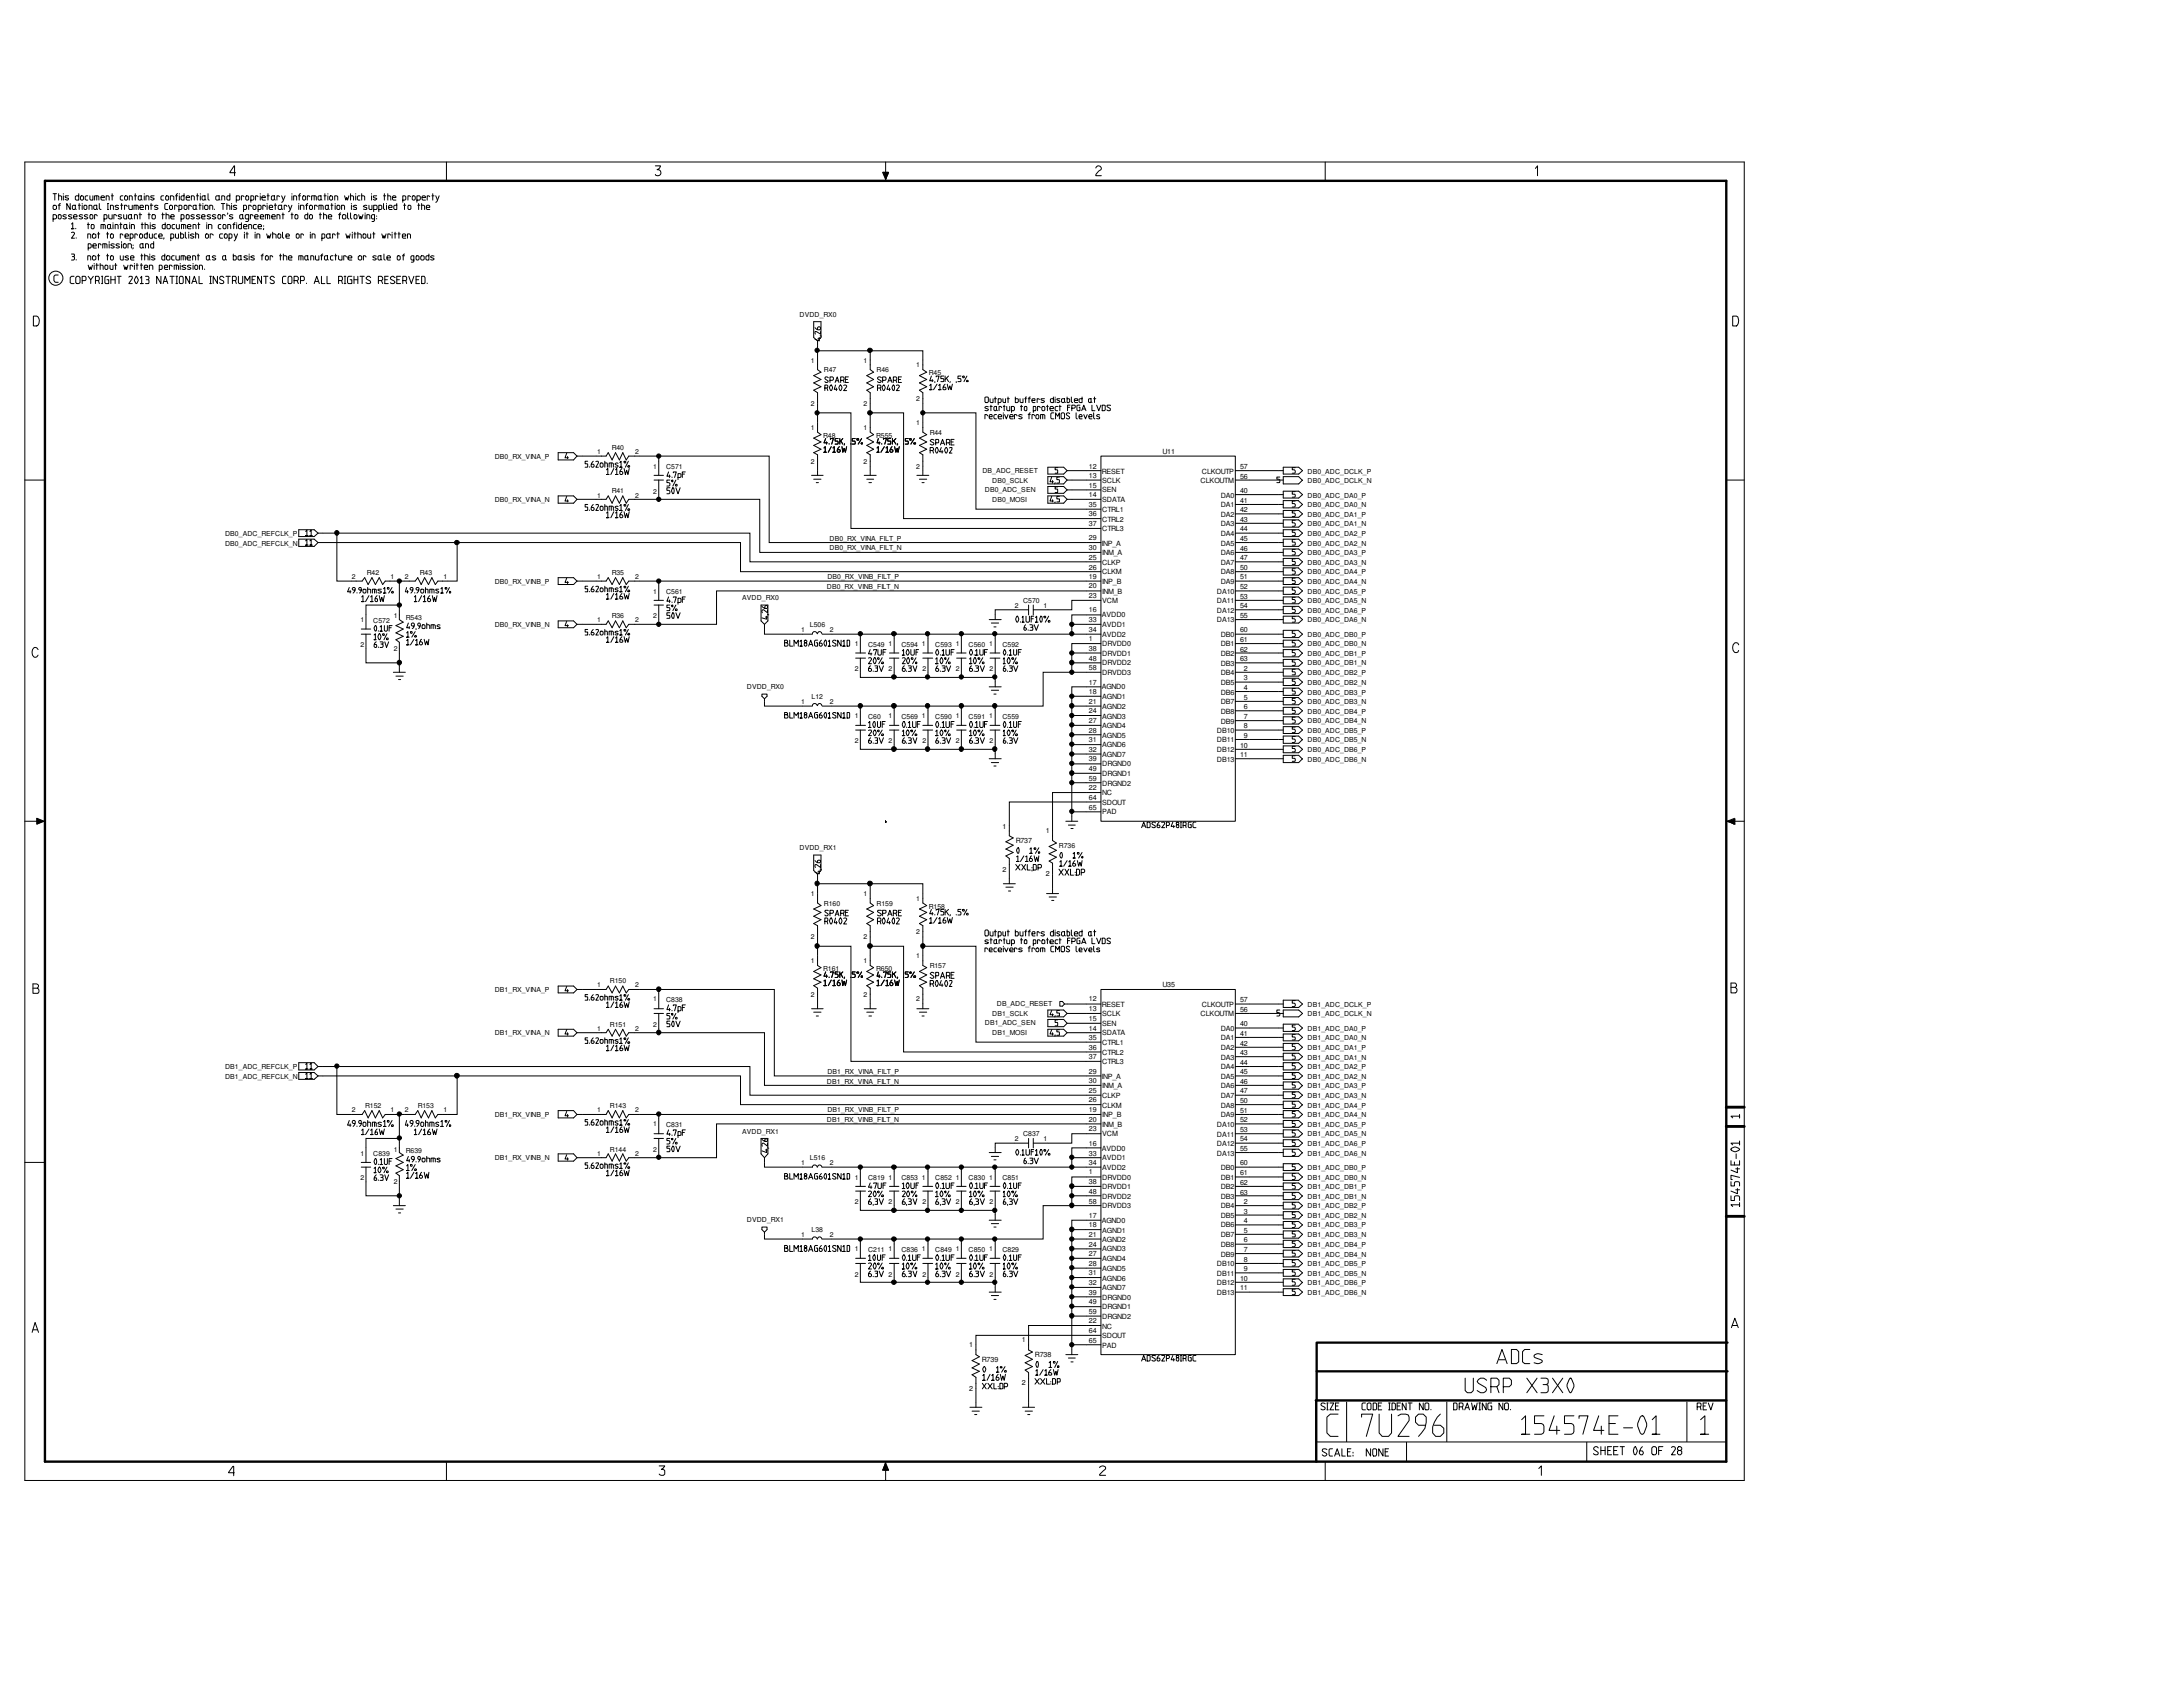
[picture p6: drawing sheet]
<svg xmlns="http://www.w3.org/2000/svg" width="279mm" height="216mm" viewBox="0 0 279 216" stroke-linecap="round" stroke-linejoin="round" font-family="sans-serif">
<defs><g id="words">
<g font-size=".9">
<text x="102.3" y="40.6">DVDD_RX0</text>
<text x="103.8" y="46.4">1</text>
<text x="105.5" y="47.6">R47</text>
<text x="110.5" y="46.4">1</text>
<text x="112.2" y="47.6">R46</text>
<text x="117.2" y="47">1</text>
<text x="103.8" y="52">2</text>
<text x="110.5" y="52">2</text>
<text x="117.2" y="51.4">2</text>
<text x="118.9" y="48">R45</text>
<text x="63.3" y="58.8">DB0_RX_VINA_P</text>
<text x="76.4" y="58.2">1</text>
<text x="78.3" y="57.6">R40</text>
<text x="81.3" y="58.2">2</text>
<text x="83.6" y="60">1</text>
<text x="103.8" y="55">1</text>
<text x="103.8" y="59.4">2</text>
<text x="105.4" y="56">R48</text>
<text x="110.5" y="55">1</text>
<text x="110.5" y="59.4">2</text>
<text x="112.1" y="56">R555</text>
<text x="117.2" y="60">2</text>
<text x="117.2" y="54.4">1</text>
<text x="119" y="55.6">R44</text>
<text x="139.4" y="60">12</text>
<text x="148.8" y="58">U11</text>
<text x="63.3" y="64.3">DB0_RX_VINA_N</text>
<text x="76.4" y="63.7">1</text>
<text x="78.3" y="63.1">R41</text>
<text x="81.3" y="63.7">2</text>
<text x="83.6" y="63.2">2</text>
<text x="85.2" y="60">C571</text>
<text x="125.7" y="60.6">DB_ADC_RESET</text>
<text x="126.1" y="63">DB0_ADC_SEN</text>
<text x="127" y="64.2">DB0_MOSI</text>
<text x="127" y="61.8">DB0_SCLK</text>
<text x="139.4" y="62.4">15</text>
<text x="139.4" y="63.6">14</text>
<text x="139.4" y="61.2">13</text>
<text x="139.4" y="64.9">35</text>
<text x="141" y="60.6">RESET</text>
<text x="141.1" y="61.8">SCLK</text>
<text x="141.1" y="63">SEN</text>
<text x="141.1" y="64.3">SDATA</text>
<text x="141.1" y="65.5">CTRL1</text>
<text x="153.7" y="61.8">CLKOUTM</text>
<text x="153.8" y="60.6">CLKOUTP</text>
<text x="156.2" y="63.7">DA0</text>
<text x="156.2" y="64.9">DA1</text>
<text x="158.7" y="65.5">42</text>
<text x="158.7" y="64.3">41</text>
<text x="158.7" y="63.1">40</text>
<text x="158.7" y="60">57</text>
<text x="158.7" y="61.3">56</text>
<text x="167.4" y="61.8">DB0_ADC_DCLK_N</text>
<text x="167.4" y="63.7">DB0_ADC_DA0_P</text>
<text x="167.4" y="64.9">DB0_ADC_DA0_N</text>
<text x="167.4" y="60.6">DB0_ADC_DCLK_P</text>
<text x="28.8" y="68.6">DB0_ADC_REFCLK_P</text>
<text x="28.8" y="69.8">DB0_ADC_REFCLK_N</text>
<text x="106.2" y="69.2">DB0_RX_VINA_FILT_P</text>
<text x="106.2" y="70.4">DB0_RX_VINA_FILT_N</text>
<text x="139.4" y="69.2">29</text>
<text x="139.4" y="70.4">30</text>
<text x="139.4" y="67.4">37</text>
<text x="139.4" y="66.1">36</text>
<text x="139.4" y="71.6">25</text>
<text x="141" y="69.8">INP_A</text>
<text x="141.1" y="71">INM_A</text>
<text x="141.1" y="66.8">CTRL2</text>
<text x="141.1" y="68">CTRL3</text>
<text x="156.2" y="71">DA6</text>
<text x="156.2" y="67.4">DA3</text>
<text x="156.2" y="68.6">DA4</text>
<text x="156.2" y="69.9">DA5</text>
<text x="156.2" y="66.1">DA2</text>
<text x="158.7" y="71.7">47</text>
<text x="158.7" y="70.5">46</text>
<text x="158.7" y="69.3">45</text>
<text x="158.7" y="68">44</text>
<text x="158.7" y="66.8">43</text>
<text x="167.4" y="66.1">DB0_ADC_DA1_P</text>
<text x="167.4" y="67.4">DB0_ADC_DA1_N</text>
<text x="167.4" y="68.6">DB0_ADC_DA2_P</text>
<text x="167.4" y="69.8">DB0_ADC_DA2_N</text>
<text x="167.4" y="71">DB0_ADC_DA3_P</text>
<text x="45" y="74">2</text>
<text x="47" y="73.6">R42</text>
<text x="50" y="74">1</text>
<text x="51.8" y="74">2</text>
<text x="53.7" y="73.6">R43</text>
<text x="56.8" y="74">1</text>
<text x="63.3" y="74.8">DB0_RX_VINB_P</text>
<text x="76.4" y="74.1">1</text>
<text x="78.3" y="73.6">R35</text>
<text x="81.3" y="74.1">2</text>
<text x="83.6" y="76">1</text>
<text x="85.2" y="76">C561</text>
<text x="95" y="76.8">AVDD_RX0</text>
<text x="105.8" y="75.4">DB0_RX_VINB_FILT_N</text>
<text x="105.9" y="74.1">DB0_RX_VINB_FILT_P</text>
<text x="129.9" y="77.8">2</text>
<text x="130.9" y="77.2">C570</text>
<text x="133.6" y="77.8">1</text>
<text x="139.4" y="76.6">23</text>
<text x="139.4" y="74.1">19</text>
<text x="139.4" y="75.3">20</text>
<text x="139.4" y="72.9">26</text>
<text x="141.1" y="72.3">CLKP</text>
<text x="141.1" y="73.5">CLKM</text>
<text x="141.1" y="74.8">INP_B</text>
<text x="141.1" y="76">INM_B</text>
<text x="141.1" y="77.2">VCM</text>
<text x="155.8" y="76">DA10</text>
<text x="155.8" y="77.2">DA11</text>
<text x="156.2" y="72.3">DA7</text>
<text x="156.2" y="74.8">DA9</text>
<text x="156.2" y="73.5">DA8</text>
<text x="158.7" y="77.9">54</text>
<text x="158.7" y="76.6">53</text>
<text x="158.7" y="75.4">52</text>
<text x="158.7" y="74.1">51</text>
<text x="158.7" y="72.9">50</text>
<text x="167.4" y="72.3">DB0_ADC_DA3_N</text>
<text x="167.4" y="73.5">DB0_ADC_DA4_P</text>
<text x="167.4" y="74.8">DB0_ADC_DA4_N</text>
<text x="167.4" y="76">DB0_ADC_DA5_P</text>
<text x="167.4" y="77.2">DB0_ADC_DA5_N</text>
<text x="46.1" y="79.6">1</text>
<text x="46.1" y="82.9">2</text>
<text x="47.8" y="79.7">C572</text>
<text x="50.4" y="79.1">1</text>
<text x="50.4" y="83.3">2</text>
<text x="51.9" y="79.4">R543</text>
<text x="63.3" y="80.3">DB0_RX_VINB_N</text>
<text x="76.4" y="79.6">1</text>
<text x="78.3" y="79.1">R36</text>
<text x="81.3" y="79.6">2</text>
<text x="83.6" y="79.1">2</text>
<text x="102.6" y="80.9">1</text>
<text x="103.7" y="80.2">L506</text>
<text x="106.2" y="80.9">2</text>
<text x="109.4" y="82.7">1</text>
<text x="111.1" y="82.8">C549</text>
<text x="113.7" y="82.7">1</text>
<text x="115.4" y="82.8">C594</text>
<text x="118" y="82.7">1</text>
<text x="119.7" y="82.8">C593</text>
<text x="122.3" y="82.7">1</text>
<text x="124" y="82.8">C560</text>
<text x="126.6" y="82.7">1</text>
<text x="128.3" y="82.8">C592</text>
<text x="139.4" y="83.3">38</text>
<text x="139.4" y="82.1">1</text>
<text x="139.4" y="80.8">34</text>
<text x="139.4" y="79.6">33</text>
<text x="139.4" y="78.4">16</text>
<text x="141" y="79">AVDD0</text>
<text x="141.1" y="84">DRVDD1</text>
<text x="141.1" y="82.7">DRVDD0</text>
<text x="141.1" y="81.5">AVDD2</text>
<text x="141.1" y="80.3">AVDD1</text>
<text x="155.8" y="78.4">DA12</text>
<text x="155.8" y="79.6">DA13</text>
<text x="156.2" y="82.7">DB1</text>
<text x="156.2" y="84">DB2</text>
<text x="156.2" y="81.5">DB0</text>
<text x="158.7" y="83.4">62</text>
<text x="158.7" y="82.1">61</text>
<text x="158.7" y="80.9">60</text>
<text x="158.7" y="79.1">55</text>
<text x="167.4" y="78.4">DB0_ADC_DA6_P</text>
<text x="167.4" y="79.6">DB0_ADC_DA6_N</text>
<text x="167.4" y="84">DB0_ADC_DB1_P</text>
<text x="167.4" y="81.5">DB0_ADC_DB0_P</text>
<text x="167.4" y="82.7">DB0_ADC_DB0_N</text>
<text x="95.6" y="88.2">DVDD_RX0</text>
<text x="103.9" y="89.4">L12</text>
<text x="109.4" y="85.9">2</text>
<text x="113.7" y="85.9">2</text>
<text x="118.1" y="85.9">2</text>
<text x="122.3" y="85.9">2</text>
<text x="126.7" y="85.9">2</text>
<text x="139.4" y="85.8">58</text>
<text x="139.4" y="84.6">48</text>
<text x="139.4" y="88.8">18</text>
<text x="139.4" y="87.6">17</text>
<text x="141" y="88.2">AGND0</text>
<text x="141.1" y="89.5">AGND1</text>
<text x="141.1" y="86.4">DRVDD3</text>
<text x="141.1" y="85.2">DRVDD2</text>
<text x="156.2" y="86.4">DB4</text>
<text x="156.2" y="87.6">DB5</text>
<text x="156.2" y="88.9">DB6</text>
<text x="156.2" y="85.2">DB3</text>
<text x="158.7" y="84.6">63</text>
<text x="159.2" y="89.5">5</text>
<text x="159.2" y="88.3">4</text>
<text x="159.2" y="87.1">3</text>
<text x="159.2" y="85.9">2</text>
<text x="167.4" y="88.9">DB0_ADC_DB3_P</text>
<text x="167.4" y="86.4">DB0_ADC_DB2_P</text>
<text x="167.4" y="87.6">DB0_ADC_DB2_N</text>
<text x="167.4" y="85.2">DB0_ADC_DB1_N</text>
<text x="102.6" y="90.1">1</text>
<text x="106.2" y="90.1">2</text>
<text x="109.4" y="91.9">1</text>
<text x="109.4" y="95.1">2</text>
<text x="111.1" y="92">C60</text>
<text x="113.7" y="95.1">2</text>
<text x="113.7" y="91.9">1</text>
<text x="115.4" y="92">C569</text>
<text x="118" y="91.9">1</text>
<text x="118.1" y="95.1">2</text>
<text x="119.7" y="92">C590</text>
<text x="122.3" y="91.9">1</text>
<text x="122.3" y="95.1">2</text>
<text x="124" y="92">C591</text>
<text x="126.6" y="91.9">1</text>
<text x="126.7" y="95.1">2</text>
<text x="128.3" y="92">C559</text>
<text x="139.4" y="95">31</text>
<text x="139.4" y="93.8">28</text>
<text x="139.4" y="92.6">27</text>
<text x="139.4" y="91.3">24</text>
<text x="139.4" y="90.1">21</text>
<text x="141.1" y="90.7">AGND2</text>
<text x="141.1" y="92">AGND3</text>
<text x="141.1" y="93.2">AGND4</text>
<text x="141.1" y="94.4">AGND5</text>
<text x="141.1" y="95.6">AGND6</text>
<text x="155.8" y="93.8">DB10</text>
<text x="155.8" y="95">DB11</text>
<text x="156.2" y="90.1">DB7</text>
<text x="156.2" y="91.4">DB8</text>
<text x="156.2" y="92.6">DB9</text>
<text x="158.7" y="95.7">10</text>
<text x="159.2" y="94.5">9</text>
<text x="159.2" y="93.2">8</text>
<text x="159.2" y="92">7</text>
<text x="159.2" y="90.7">6</text>
<text x="167.4" y="90.1">DB0_ADC_DB3_N</text>
<text x="167.4" y="91.4">DB0_ADC_DB4_P</text>
<text x="167.4" y="92.6">DB0_ADC_DB4_N</text>
<text x="167.4" y="93.8">DB0_ADC_DB5_P</text>
<text x="167.4" y="95">DB0_ADC_DB5_N</text>
<text x="139.4" y="101.2">22</text>
<text x="139.4" y="99.9">59</text>
<text x="139.4" y="98.7">49</text>
<text x="139.4" y="97.4">39</text>
<text x="139.4" y="96.2">32</text>
<text x="141.1" y="96.9">AGND7</text>
<text x="141.1" y="101.8">NC</text>
<text x="141.1" y="100.6">DRGND2</text>
<text x="141.1" y="99.3">DRGND1</text>
<text x="141.1" y="98.1">DRGND0</text>
<text x="155.8" y="97.5">DB13</text>
<text x="155.8" y="96.2">DB12</text>
<text x="158.7" y="96.9">11</text>
<text x="167.4" y="96.2">DB0_ADC_DB6_P</text>
<text x="167.4" y="97.5">DB0_ADC_DB6_N</text>
<text x="128.3" y="106">1</text>
<text x="130" y="107.9">R737</text>
<text x="133.8" y="106.6">1</text>
<text x="139.4" y="102.4">64</text>
<text x="139.4" y="103.6">65</text>
<text x="141.1" y="103">SDOUT</text>
<text x="141.1" y="104.2">PAD</text>
<text x="102.3" y="108.8">DVDD_RX1</text>
<text x="128.3" y="111.6">2</text>
<text x="133.8" y="112.2">2</text>
<text x="135.5" y="108.5">R736</text>
<text x="103.8" y="114.7">1</text>
<text x="105.5" y="115.9">R160</text>
<text x="110.5" y="114.7">1</text>
<text x="112.2" y="115.9">R159</text>
<text x="117.2" y="119.6">2</text>
<text x="117.2" y="115.3">1</text>
<text x="118.9" y="116.3">R158</text>
<text x="78.1" y="125.9">R150</text>
<text x="103.8" y="120.2">2</text>
<text x="103.8" y="123.3">1</text>
<text x="105.4" y="124.3">R161</text>
<text x="110.5" y="120.2">2</text>
<text x="110.5" y="123.3">1</text>
<text x="112.1" y="124.3">R650</text>
<text x="117.2" y="122.6">1</text>
<text x="119" y="123.9">R157</text>
<text x="63.3" y="127">DB1_RX_VINA_P</text>
<text x="76.4" y="131.9">1</text>
<text x="76.4" y="126.4">1</text>
<text x="78.1" y="131.4">R151</text>
<text x="81.3" y="131.9">2</text>
<text x="81.3" y="126.4">2</text>
<text x="83.6" y="128.2">1</text>
<text x="83.6" y="131.4">2</text>
<text x="85.2" y="128.3">C838</text>
<text x="103.8" y="127.6">2</text>
<text x="110.5" y="127.6">2</text>
<text x="117.2" y="128.2">2</text>
<text x="126.1" y="131.2">DB1_ADC_SEN</text>
<text x="127" y="130">DB1_SCLK</text>
<text x="127.6" y="128.8">DB_ADC_RESET</text>
<text x="139.4" y="128.2">12</text>
<text x="139.4" y="129.4">13</text>
<text x="139.4" y="131.9">14</text>
<text x="139.4" y="130.6">15</text>
<text x="141" y="128.8">RESET</text>
<text x="141.1" y="130.1">SCLK</text>
<text x="141.1" y="131.3">SEN</text>
<text x="148.8" y="126.3">U35</text>
<text x="153.7" y="130.1">CLKOUTM</text>
<text x="153.8" y="128.8">CLKOUTP</text>
<text x="156.2" y="131.9">DA0</text>
<text x="158.7" y="129.5">56</text>
<text x="158.7" y="128.3">57</text>
<text x="158.7" y="131.3">40</text>
<text x="167.4" y="130.1">DB1_ADC_DCLK_N</text>
<text x="167.4" y="131.9">DB1_ADC_DA0_P</text>
<text x="167.4" y="128.8">DB1_ADC_DCLK_P</text>
<text x="28.8" y="136.8">DB1_ADC_REFCLK_P</text>
<text x="63.3" y="132.5">DB1_RX_VINA_N</text>
<text x="105.9" y="137.4">DB1_RX_VINA_FILT_P</text>
<text x="127" y="132.5">DB1_MOSI</text>
<text x="139.4" y="133.1">35</text>
<text x="139.4" y="134.4">36</text>
<text x="139.4" y="135.6">37</text>
<text x="139.4" y="137.4">29</text>
<text x="141.1" y="132.5">SDATA</text>
<text x="141.1" y="133.8">CTRL1</text>
<text x="141.1" y="135">CTRL2</text>
<text x="141.1" y="136.2">CTRL3</text>
<text x="156.2" y="133.2">DA1</text>
<text x="156.2" y="135.6">DA3</text>
<text x="156.2" y="136.8">DA4</text>
<text x="156.2" y="134.4">DA2</text>
<text x="158.7" y="132.5">41</text>
<text x="158.7" y="133.8">42</text>
<text x="158.7" y="135">43</text>
<text x="158.7" y="136.3">44</text>
<text x="158.7" y="137.5">45</text>
<text x="167.4" y="136.8">DB1_ADC_DA2_P</text>
<text x="167.4" y="134.4">DB1_ADC_DA1_P</text>
<text x="167.4" y="135.6">DB1_ADC_DA1_N</text>
<text x="167.4" y="133.2">DB1_ADC_DA0_N</text>
<text x="28.8" y="138">DB1_ADC_REFCLK_N</text>
<text x="45" y="142.3">2</text>
<text x="46.7" y="141.9">R152</text>
<text x="50" y="142.3">1</text>
<text x="51.8" y="142.3">2</text>
<text x="53.5" y="141.9">R153</text>
<text x="56.8" y="142.3">1</text>
<text x="63.3" y="143">DB1_RX_VINB_P</text>
<text x="76.4" y="142.4">1</text>
<text x="78.1" y="141.9">R143</text>
<text x="81.3" y="142.4">2</text>
<text x="105.8" y="138.7">DB1_RX_VINA_FILT_N</text>
<text x="105.8" y="143.6">DB1_RX_VINB_FILT_N</text>
<text x="105.9" y="142.4">DB1_RX_VINB_FILT_P</text>
<text x="139.4" y="141.1">26</text>
<text x="139.4" y="139.9">25</text>
<text x="139.4" y="138.6">30</text>
<text x="139.4" y="143.6">20</text>
<text x="139.4" y="142.4">19</text>
<text x="141" y="138">INP_A</text>
<text x="141.1" y="139.3">INM_A</text>
<text x="141.1" y="140.5">CLKP</text>
<text x="141.1" y="141.8">CLKM</text>
<text x="141.1" y="143">INP_B</text>
<text x="156.2" y="139.3">DA6</text>
<text x="156.2" y="140.5">DA7</text>
<text x="156.2" y="143">DA9</text>
<text x="156.2" y="141.8">DA8</text>
<text x="156.2" y="138.1">DA5</text>
<text x="158.7" y="138.7">46</text>
<text x="158.7" y="139.9">47</text>
<text x="158.7" y="141.1">50</text>
<text x="158.7" y="142.4">51</text>
<text x="158.7" y="143.6">52</text>
<text x="167.4" y="138">DB1_ADC_DA2_N</text>
<text x="167.4" y="139.3">DB1_ADC_DA3_P</text>
<text x="167.4" y="140.5">DB1_ADC_DA3_N</text>
<text x="167.4" y="141.8">DB1_ADC_DA4_P</text>
<text x="167.4" y="143">DB1_ADC_DA4_N</text>
<text x="46.1" y="147.9">1</text>
<text x="47.8" y="147.9">C839</text>
<text x="50.4" y="147.4">1</text>
<text x="51.9" y="147.6">R639</text>
<text x="63.3" y="148.5">DB1_RX_VINB_N</text>
<text x="76.4" y="147.9">1</text>
<text x="78.1" y="147.4">R144</text>
<text x="81.3" y="147.9">2</text>
<text x="83.6" y="147.4">2</text>
<text x="83.6" y="144.2">1</text>
<text x="85.2" y="144.3">C831</text>
<text x="95" y="145.1">AVDD_RX1</text>
<text x="102.6" y="149.1">1</text>
<text x="103.7" y="148.5">L516</text>
<text x="106.2" y="149.1">2</text>
<text x="129.9" y="146">2</text>
<text x="130.9" y="145.4">C837</text>
<text x="133.6" y="146">1</text>
<text x="139.4" y="146.6">16</text>
<text x="139.4" y="147.9">33</text>
<text x="139.4" y="149.1">34</text>
<text x="139.4" y="144.8">23</text>
<text x="141" y="147.3">AVDD0</text>
<text x="141.1" y="144.2">INM_B</text>
<text x="141.1" y="145.4">VCM</text>
<text x="141.1" y="149.8">AVDD2</text>
<text x="141.1" y="148.5">AVDD1</text>
<text x="155.8" y="146.7">DA12</text>
<text x="155.8" y="147.9">DA13</text>
<text x="155.8" y="144.2">DA10</text>
<text x="155.8" y="145.5">DA11</text>
<text x="156.2" y="149.8">DB0</text>
<text x="158.7" y="144.9">53</text>
<text x="158.7" y="146.1">54</text>
<text x="158.7" y="147.3">55</text>
<text x="158.7" y="149.1">60</text>
<text x="167.4" y="144.2">DB1_ADC_DA5_P</text>
<text x="167.4" y="145.4">DB1_ADC_DA5_N</text>
<text x="167.4" y="146.7">DB1_ADC_DA6_P</text>
<text x="167.4" y="147.9">DB1_ADC_DA6_N</text>
<text x="167.4" y="149.8">DB1_ADC_DB0_P</text>
<text x="46.1" y="151.1">2</text>
<text x="50.4" y="151.6">2</text>
<text x="109.4" y="154.1">2</text>
<text x="109.4" y="151">1</text>
<text x="111.1" y="151">C819</text>
<text x="113.7" y="151">1</text>
<text x="113.7" y="154.1">2</text>
<text x="115.4" y="151">C853</text>
<text x="118" y="151">1</text>
<text x="118.1" y="154.1">2</text>
<text x="119.7" y="151">C852</text>
<text x="122.3" y="151">1</text>
<text x="122.3" y="154.1">2</text>
<text x="124" y="151">C830</text>
<text x="126.6" y="151">1</text>
<text x="126.7" y="154.1">2</text>
<text x="128.3" y="151">C851</text>
<text x="139.4" y="155.8">17</text>
<text x="139.4" y="150.3">1</text>
<text x="139.4" y="151.6">38</text>
<text x="139.4" y="152.8">48</text>
<text x="139.4" y="154">58</text>
<text x="141.1" y="154.6">DRVDD3</text>
<text x="141.1" y="153.4">DRVDD2</text>
<text x="141.1" y="152.2">DRVDD1</text>
<text x="141.1" y="151">DRVDD0</text>
<text x="156.2" y="154.6">DB4</text>
<text x="156.2" y="155.9">DB5</text>
<text x="156.2" y="151">DB1</text>
<text x="156.2" y="152.2">DB2</text>
<text x="156.2" y="153.5">DB3</text>
<text x="158.7" y="150.4">61</text>
<text x="158.7" y="151.6">62</text>
<text x="158.7" y="152.9">63</text>
<text x="159.2" y="154.1">2</text>
<text x="159.2" y="155.3">3</text>
<text x="167.4" y="151">DB1_ADC_DB0_N</text>
<text x="167.4" y="154.6">DB1_ADC_DB2_P</text>
<text x="167.4" y="155.9">DB1_ADC_DB2_N</text>
<text x="167.4" y="152.2">DB1_ADC_DB1_P</text>
<text x="167.4" y="153.4">DB1_ADC_DB1_N</text>
<text x="95.6" y="156.4">DVDD_RX1</text>
<text x="102.6" y="158.4">1</text>
<text x="103.9" y="157.7">L38</text>
<text x="106.2" y="158.4">2</text>
<text x="109.4" y="160.2">1</text>
<text x="111.1" y="160.3">C211</text>
<text x="113.7" y="160.2">1</text>
<text x="115.4" y="160.3">C836</text>
<text x="118" y="160.2">1</text>
<text x="119.7" y="160.3">C849</text>
<text x="122.3" y="160.2">1</text>
<text x="124" y="160.3">C850</text>
<text x="126.6" y="160.2">1</text>
<text x="128.3" y="160.3">C829</text>
<text x="139.4" y="157.1">18</text>
<text x="139.4" y="158.3">21</text>
<text x="139.4" y="159.6">24</text>
<text x="139.4" y="160.8">27</text>
<text x="141" y="156.5">AGND0</text>
<text x="141.1" y="157.7">AGND1</text>
<text x="141.1" y="159">AGND2</text>
<text x="141.1" y="160.2">AGND3</text>
<text x="141.1" y="161.4">AGND4</text>
<text x="156.2" y="158.4">DB7</text>
<text x="156.2" y="159.6">DB8</text>
<text x="156.2" y="160.8">DB9</text>
<text x="156.2" y="157.1">DB6</text>
<text x="159.2" y="156.5">4</text>
<text x="159.2" y="157.7">5</text>
<text x="159.2" y="159">6</text>
<text x="159.2" y="160.2">7</text>
<text x="159.2" y="161.5">8</text>
<text x="167.4" y="157.1">DB1_ADC_DB3_P</text>
<text x="167.4" y="158.4">DB1_ADC_DB3_N</text>
<text x="167.4" y="159.6">DB1_ADC_DB4_P</text>
<text x="167.4" y="160.8">DB1_ADC_DB4_N</text>
<text x="109.4" y="163.4">2</text>
<text x="113.7" y="163.4">2</text>
<text x="118.1" y="163.4">2</text>
<text x="122.3" y="163.4">2</text>
<text x="126.7" y="163.4">2</text>
<text x="139.4" y="162">28</text>
<text x="139.4" y="163.2">31</text>
<text x="139.4" y="164.4">32</text>
<text x="139.4" y="165.7">39</text>
<text x="139.4" y="166.9">49</text>
<text x="141.1" y="165.1">AGND7</text>
<text x="141.1" y="162.6">AGND5</text>
<text x="141.1" y="163.9">AGND6</text>
<text x="141.1" y="167.6">DRGND1</text>
<text x="141.1" y="166.4">DRGND0</text>
<text x="155.8" y="162">DB10</text>
<text x="155.8" y="163.3">DB11</text>
<text x="155.8" y="165.7">DB13</text>
<text x="155.8" y="164.5">DB12</text>
<text x="158.7" y="163.9">10</text>
<text x="158.7" y="165.1">11</text>
<text x="159.2" y="162.7">9</text>
<text x="167.4" y="162">DB1_ADC_DB5_P</text>
<text x="167.4" y="163.3">DB1_ADC_DB5_N</text>
<text x="167.4" y="164.5">DB1_ADC_DB6_P</text>
<text x="167.4" y="165.7">DB1_ADC_DB6_N</text>
<text x="124" y="172.4">1</text>
<text x="130.8" y="171.8">1</text>
<text x="132.5" y="173.7">R738</text>
<text x="139.4" y="168.2">59</text>
<text x="139.4" y="169.4">22</text>
<text x="139.4" y="171.8">65</text>
<text x="139.4" y="170.6">64</text>
<text x="141.1" y="170">NC</text>
<text x="141.1" y="171.2">SDOUT</text>
<text x="141.1" y="168.8">DRGND2</text>
<text x="141.1" y="172.5">PAD</text>
<text x="124" y="178">2</text>
<text x="125.7" y="174.3">R739</text>
<text x="130.8" y="177.3">2</text>
</g>
</g></defs>
<g fill="none" stroke="#000" stroke-width=".13">
<path d="M3.2 20.7h220v168.8h-220zM6.8 28h.3l.1-.1v-.3l-.1-.1h-.3v.8M6.8 24.8h.4M6.9 26.3l.3 .1v.3l-.1 .1-.3-.1v-.3zM7 24.8v.8M7.5 35.2h-.4l-.2 .2v.5l.2 .2h.4M7.5 26.3h.2M7.5 25.1h.3l.1 .1v.4M7.5 24.8v.8M7.6 27.5l.2 .1v.3l-.1 .1-.2-.1v-.3zM7.7 26l-.1 .2v.6M8.1 24.8h.1"/>
<path d="M8.1 25.1v.5M8.5 27.5h-.3l-.1 .1 .4 .3-.2 .1h-.2M8.8 25.1h-.4l-.1 .1 .1 .1 .4 .1-.1 .2-.4-.1M9 26v.8l-.5-.8v.8M9.1 32.5h.4v.2l-.1 .1M9.1 28.7l.2-.2v.8h-.2h.4M9.1 29.8l.3-.1 .1 .1-.4 .7h.4M9.2 27.5h-.3l-.1 .1 .4 .3-.2 .1h-.2M9.3 32.8h.2v.4l-.1 .1h-.3M9.3 26.4l.1-.1h.2v.4l-.1 .1-.2-.1zM9.4 27.7h.5l-.1-.2h-.3l-.1 .1v.3l.1 .1h.4M9.5 35.4h-.4l-.1 .1v.7l.1 .1h.4"/>
<path d="M9.6 26.7l.2 .1M9.7 29.2v.1M9.8 30.4v.1M9.8 33.2v.1M9.9 35.4h.2l.1 .1v.7l-.1 .1-.4-.1v-.7zM10 26.3h.3M10.1 24.8v.8h-.3l-.2-.1v-.3l.2-.1h.3M10.1 26v.8M10.3 25.2l.1-.1 .3 .1v.3l-.1 .1-.3-.1zM10.5 35.9h.4l.1-.1v-.3l-.1-.1h-.4v.9M10.5 26v.1M10.5 26.3v.5"/>
<path d="M10.6 27.5h-.4l-.1 .1 .5 .3-.2 .1h-.3M10.7 26.4l.1-.1 .3 .1v.3l-.1 .1-.3-.1zM11.2 28.7h.3M11.2 33.3v-.6h.3l.1 .1v.5M11.2 30.5v-.6h.3l.1 .1v.5M11.2 25.1h-.2l-.1 .1v.3l.1 .1h.2M11.2 27.5h-.2l-.2 .1 .4 .3-.1 .1h-.3M11.3 35.4l.3 .4 .3-.4M11.3 31.7h.3l.1-.1v-.3l-.1-.1h-.3v.8M11.3 33.9l.2 .6 .1-.3 .1 .3 .1-.6M11.3 28.5v.8M11.4 26.8v-.5h.3l.1 .1v.4"/>
<path d="M11.5 25.1v.4l.1 .1h.3v-.5M11.6 27.5l.3 .1v.3l-.1 .1-.3-.1v-.3zM11.6 35.8v.5M11.7 28.8l.1-.1 .3 .1v.4l-.2 .1-.2-.1zM11.8 32.8l.1-.1 .4 .1v.4l-.4 .1-.1-.1zM11.9 31.5h.4l-.1-.3h-.2l-.1 .1v.3l.1 .1h.3M11.9 29.9l.4 .1v.4l-.2 .1-.3-.1v-.4zM12 26.4l.1-.1h.3v.4l-.1 .1-.3-.1zM12.1 33.7v.1M12.1 33.9v.6M12.1 25.6v-.5h.4l.2 .1v.4M12.2 35.9h.4l.1-.1v-.3l-.1-.1h-.4v.9"/>
<path d="M12.3 33.9h.3M12.4 25.1v.5M12.4 33.7v.8M12.4 26.7l.1 .1M12.4 27.6l-.1-.1h-.2v.5M12.5 32.7h.3M12.5 29.9h.3M12.6 35.9l.1 .4M12.6 29.7v.8M12.6 32.5v.8M12.7 26v.7l.2 .1M12.8 33.9h.3l.1 .1v.5"/>
<path d="M12.8 33.7v.8M12.9 31.4l-.1-.2h-.2v.5M12.9 29.3v-.6h.5l.1 .1v.5M12.9 25.3h.5l-.1-.2h-.3l-.1 .1v.3l.1 .1h.4M13 36.3h.1M13 35.4h.1M13.1 35.4v.9M13.1 31.7v-.5h.5l.1 .1v.4M13.2 28.7v.6M13.3 28h.3l.1-.1v-.3l-.1-.1h-.3v.8M13.4 34l.1-.1 .3 .1v.4l-.1 .1-.3-.1zM13.4 31.2v.5"/>
<path d="M13.6 25.6v-.5h.3l.1 .1v.4M13.6 32.7h.3M13.6 29.9h.3M13.8 28.8l.1-.1h.2v.5l-.1 .1-.2-.1zM13.8 29.7v.8M13.8 32.5v.8M13.8 26.8h.1M13.8 26h.1M13.8 26v.8M13.9 35.4h-.4l-.1 .1v.7l.1 .1h.4v-.5h-.2M13.9 27.5v.4l.2 .1h.3v-.5M14 30.9v.1"/>
<path d="M14 31.2v.5M14.1 33.9v.5l.1 .1h.3v-.6M14.1 26.8v-.5h.3l.1 .1v.4M14.1 29.2l.1 .1M14.2 35.4v.9M14.2 35.8h.5M14.2 32.7l.3 .1v.4l-.1 .1-.3-.1v-.4zM14.2 29.9l.3 .1v.4l-.1 .1-.3-.1v-.4zM14.2 25.1h.3M14.4 24.8v.8M14.5 28.5v.1M14.5 28.7v.6"/>
<path d="M14.6 31.3l-.2-.1-.2 .1v.1l.4 .2-.1 .1h-.3M14.7 33.9h.3M14.7 29.3v-.6h.3l.1 .1v.5M14.7 35.4v.9M14.8 33.7v.8M14.9 27.6l-.1-.1h-.2v.5M15 35.4h.5M15.2 26.3h-.3l-.2 .1 .5 .2-.2 .2h-.3M15.2 35.4v.9M15.3 31.3l-.3-.1-.2 .1 .1 .1 .4 .2-.2 .1h-.3M15.3 28.7h.3M15.4 32.7v.5l.1 .1h.3v-.6"/>
<path d="M15.4 28.5v.8M15.4 26.3h.3M15.6 27.5h-.3l-.2 .1 .5 .3-.2 .1h-.3M15.6 26v.8M15.6 30.9v.1M15.6 31.2v.5M15.7 30.1l-.1-.2h-.2v.6M15.7 25.1h-.2l-.1 .1v.3l.1 .1h.2M15.8 31.3l.1-.1 .3 .1v.3l-.1 .1-.3-.1zM15.8 33.9l.2 .6 .1-.3 .1 .3 .2-.6M15.8 28.8l.1-.1h.3v.5l-.1 .1-.3-.1zM15.8 27.5v.4l.1 .1h.3v-.5"/>
<path d="M16 30.2h.4l-.1-.3h-.2l-.1 .1v.4l.1 .1h.3M16.1 25.1l.2 .1v.3l-.1 .1-.3-.1v-.3zM16.2 29.2l.1 .1M16.3 26.4l-.1-.1h-.3v.5M16.4 31.7v-.5h.3l.1 .1v.4M16.4 32.8l-.2-.1-.2 .1 .4 .3v.1h-.4M16.5 35.5l.1-.1h.3v.2l-.4 .7h.4M16.5 26.3v.4l.1 .1h.3v-.5M16.5 25.6v-.5h.3l.1 .1v.4M16.5 27.5h.3v.4l-.1 .1-.3-.1v-.3zM16.6 28.5v.1M16.6 28.7v.6"/>
<path d="M16.7 30.5h.2l.1-.1v-.4l-.1-.1h-.2v.9M16.7 33h.4l-.1-.3h-.2l-.1 .1v.4l.1 .1h.3M16.8 29.3v-.6h.3l.1 .1v.5M16.8 27.9l.1 .1M17 34.1l-.1-.2h-.2v.6M17 31.7v.2M17 31.4h.1M17.1 26.8v-.5h.5l.1 .1v.4M17.2 28v-.5h.3l.1 .1v.4M17.2 33.7v.1M17.2 33.9v.6M17.2 25.1h.3"/>
<path d="M17.3 24.8v.8M17.4 35.4l.3 .4-.2 .5-.3-.4zM17.4 33.9h.3M17.4 26.3v.5M17.5 33.7v.8M17.6 30.1l-.1-.2h-.2v.6M17.8 25.1h.3v.4l-.1 .1-.3-.1v-.3zM17.8 27.5h.3M17.9 30l.1-.1 .2 .1v.4l-.1 .1-.2-.1zM17.9 31.3l.1-.1h.3v.4l-.1 .1-.3-.1zM17.9 26.5h.5l-.2-.2h-.2l-.1 .1v.3l.1 .1h.4M17.9 27.3v.7"/>
<path d="M18 35.6l.1-.2v.9h-.1h.4M18 33.9h.2M18 32.7h.3M18.1 33.7v.8M18.1 28.7h.3M18.1 25.5l.1 .1M18.1 32.5v.8M18.2 28.5v.8M18.3 31.6l.1 .1M18.5 34.2h.4l-.1-.3h-.2l-.1 .1v.4l.1 .1h.3M18.5 24.8h.1M18.5 25.1v.5"/>
<path d="M18.5 32.7h.3l.2 .1v.5M18.5 32.5v.8M18.6 28.7h.2l.2 .1v.5M18.6 28.5v.8M18.6 35.4h.4l.1 .2-.1 .2M18.6 31.7v-.5h.3l.1 .1v.4M18.6 26.8v-.5h.3l.1 .1v.4M18.7 25.6v-.5h.3l.1 .1v.4M18.7 35.8h.3l.1 .4-.1 .1h-.4M18.8 29.7v.8h-.2l-.1-.1v-.4l.1-.1h.2M19 27.5h.2M19.1 27.3v.7"/>
<path d="M19.1 34.5v-.6h.3l.2 .1v.5M19.1 29.9v.5l.1 .1h.3v-.6M19.2 32.5v.1M19.2 32.7v.6M19.2 28.5v.1M19.2 28.7v.6M19.2 26.3h.4M19.3 26v.8M19.6 27.5h.2l.1 .1v.3l-.1 .1h-.2l-.2-.1v-.3zM19.7 30.9v.8h-.3l-.1-.1v-.3l.1-.1h.3M19.7 25.1h-.4v.1v.1l.4 .1v.1l-.1 .1-.3-.1M19.8 32.8l-.2-.1-.2 .1v.2l.4 .1-.1 .2-.3-.1"/>
<path d="M19.9 28.8l-.3-.1-.2 .1 .1 .2 .4 .1-.2 .2-.3-.1M20.1 29.9h-.3l-.1 .1v.4l.1 .1h.3M20.2 26.3h-.4v.2l.4 .1v.1l-.1 .1h-.3M20.3 30.2h.5l-.1-.3h-.3l-.1 .1v.4l.1 .1h.4M20.4 34.5h.3l.1-.1v-.4l-.1-.1h-.3v.9M20.6 35.4v.9l-.5-.9v.9M20.7 27.5h.3M20.8 27.3v.7M20.9 36.3l.2-.9 .4 .9M20.9 25.1h-.2l-.1 .1v.3l.1 .1h.2M21 30.4l-.1 .2M21 36h.4"/>
<path d="M21 34.2h.5l-.1-.3h-.3l-.1 .1v.4l.1 .1h.4M21.1 32.5v.8h-.3l-.1-.1v-.4l.1-.1h.3M21.1 28.5v.8h-.2l-.1-.1v-.4l.1-.1h.2M21.3 27.5h.2l.1 .1v.4M21.3 27.3v.7M21.3 32.8l.1-.1h.2l.1 .1v.4l-.1 .1h-.2l-.1-.1zM21.3 25.1l.3 .1v.3l-.1 .1-.3-.1v-.3zM21.4 28.8l.1-.1h.2l.1 .1v.4l-.1 .1h-.2l-.1-.1zM21.5 26h-.3l-.1 .2v.5l.1 .1h.3M21.7 26.4l.1-.1 .3 .1v.3l-.1 .1-.3-.1zM21.7 35.4h.6M21.8 25.6v-.5h.3l.1 .1v.4"/>
<path d="M21.9 30.5h.2l.1-.1v-.4l-.1-.1h-.2v.9M21.9 27.7h.4l-.1-.2h-.2l-.1 .1v.3l.1 .1h.3M22 34.1l-.1-.2h-.2v.6M22 35.4v.9M22.3 34.5v-.6h.4l.1 .1v.5M22.3 32.7h-.2l-.1 .1v.4l.1 .1h.2M22.4 28.7h-.3l-.1 .1v.4l.1 .1h.3M22.5 29.9v.5l.1 .1h.2v-.6M22.5 25.1h.2M22.5 32.7v.5l.1 .1h.4v-.6M22.5 36.3h.2M22.5 35.4h.2"/>
<path d="M22.6 28.7v.5l.1 .1h.3v-.6M22.6 33.9v.6M22.6 35.4v.9M22.7 26.4l-.1-.1h-.2v.5M22.7 24.8l-.1 .1v.7M22.9 26.8h.3l.1-.1v-.3l-.1-.1h-.3v.8M23 24.8h.1M23 25.1v.5M23.1 35.4h.2l.1 .1v.7l-.1 .1h-.2l-.1-.1v-.7zM23.1 33.7v.1M23.1 33.9v.6M23.1 29.7v.8h.3l.1-.1v-.4l-.1-.1h-.3"/>
<path d="M23.2 33.3v-.6h.4l.1 .1v.5M23.2 28h.2l.2-.1v-.3l-.2-.1h-.2v.8M23.2 29.3v-.6h.5l.1 .1v.5M23.4 32.7v.6M23.5 28.7v.6M23.6 24.8v.8h-.3l-.1-.1v-.3l.1-.1h.3M23.6 26.4l.1-.1 .2 .1v.3l-.1 .1-.2-.1zM23.7 29.7v.7l.2 .1M23.8 34l-.3-.1-.2 .1 .4 .3v.1h-.4M23.8 25.3h.5l-.1-.2h-.3l-.1 .1v.3l.1 .1h.4M23.9 33h.5l-.1-.3h-.2l-.2 .1v.4l.2 .1h.3M23.9 27.5l.3 .1v.3l-.1 .1-.3-.1v-.3z"/>
<path d="M24 29h.4l-.1-.3h-.2l-.1 .1v.4l.1 .1h.3M24.2 29.7v.1M24.2 29.9v.6M24.3 35.4v.9l-.5-.9v.9M24.4 34l-.2-.1-.2 .1 .4 .4-.1 .1-.3-.1M24.5 25.6v-.5h.3l.1 .1v.4M24.5 26.4l-.1-.1h-.2v.5M24.5 36.3l.4-.9 .3 .9M24.7 33.3v-.6h.2l.1 .1v.5M24.7 36h.3M24.7 29.3v-.6h.3l.1 .1v.5M24.7 33.7v.1"/>
<path d="M24.7 33.9v.6M24.8 30l-.3-.1-.1 .1 .4 .4-.1 .1-.3-.1M24.8 26.3h.3v.4l-.1 .1-.3-.1v-.3zM24.9 27.5h-.3l-.2 .1 .5 .3-.2 .1h-.3M25 33.9l.3 .1v.4l-.1 .1-.3-.1v-.4zM25 29.9h.3l.1 .1v.5M25 29.7v.8M25.1 26.7l.1 .1M25.1 25.1h.3M25.3 32.7h.2M25.3 24.8v.8M25.3 28.7h.3"/>
<path d="M25.4 32.5v.8M25.4 28.5v.8M25.5 35.4v.9h.4M25.5 26.3h.2M25.5 34.5v-.6h.3l.1 .1v.5M25.6 27.5h-.3l-.2 .1 .5 .3-.2 .1h-.3M25.6 26v.8M25.6 24.8h.1M25.6 25.1v.5M25.8 27.7h.4l-.1-.2h-.2l-.1 .1v.3l.1 .1h.3M26 25.1h.2v.4l-.1 .1-.2-.1v-.3zM26 26v.1"/>
<path d="M26 26.3v.5M26.2 26.4l.1-.1h.2l.1 .1v.3l-.1 .1h-.2l-.1-.1zM26.2 34.4v.1M26.2 25.5l.2 .1M26.4 32.8l.1-.1h.3v.5l-.1 .1-.3-.1zM26.4 29.9l.3 .1v.4l-.1 .1-.3-.1v-.4zM26.5 28.5v.1M26.5 28.7v.6M26.6 24.8v.7l.2 .1M26.7 29.3v-.6h.3l.1 .1v.5M26.8 33.2l.1 .1M26.8 26.8v-.5h.3l.1 .1v.4"/>
<path d="M26.8 36.3h.3M26.8 35.4h.3M27 27.5h-.4l-.1 .1 .4 .2 .1 .1-.2 .1h-.3M27 35.4v.9M27.3 30.1l-.2-.2h-.2v.6M27.4 26.8h.1M27.6 32.8l-.3-.1-.1 .1v.2l.4 .1-.2 .2-.2-.1M27.6 27.5h-.3l-.1 .1 .4 .3-.2 .1h-.2M27.7 25.1h.4v.4l-.2 .1h-.2l-.1-.1v-.3zM27.8 35.4v.9l-.5-.9v.9M28 27.5l.3 .1v.3l-.1 .1-.3-.1v-.3zM28.1 25.5l.1 .1"/>
<path d="M28.3 28.7h-.2l-.2 .1v.4l.2 .1h.2M28.3 26h.5M28.4 25.6v-.5h.3l.1 .1v.4M28.5 29.9h-.3l-.1 .1v.4l.1 .1h.3M28.5 28.8l.2-.1 .2 .1v.4l-.1 .1-.3-.1zM28.5 26v.8M28.6 32.7h.3v.5l-.1 .1-.3-.1v-.4zM28.7 35.5l-.2-.1h-.2l-.1 .1v.2l.4 .3 .1 .1-.2 .2-.4-.1M28.8 29.9l.3 .1v.4l-.1 .1-.3-.1v-.4zM28.8 27.6l-.1-.1h-.2v.5M28.9 33.2l.1 .1M28.9 35.4h.6"/>
<path d="M29 26.3h.3l.1 .1v.4M29 26v.8M29.1 29.3v-.6h.3l.1 .1v.5M29.1 27.3v.1M29.2 35.4v.9M29.3 30.5h.3l.1-.1v-.4l-.1-.1h-.3v.9M29.4 24.8v.8h-.3l-.1-.1v-.3l.1-.1h.3M29.6 26v.1M29.6 26.3v.5M29.7 35.9h.4l.1-.1v-.3l-.1-.1h-.4v.9M29.8 27.5h-.3l-.1 .1 .4 .3-.2 .1h-.2M29.8 28.7h.3"/>
<path d="M29.9 32.5v.8h.2l.1-.1v-.4l-.1-.1h-.2M30 29.9l.2 .6M30.1 28.5l-.2 .1v.7M30.1 22.1h-.7l.6-.9v1.3M30.1 35.9l.1 .4M30.2 25.6h.4l.1-.1v-.3l-.1-.1h-.4v.8M30.3 26.3h-.4v.2l.3 .1 .1 .1-.2 .1h-.2M30.3 28.5v.1M30.3 28.7v.6M30.4 29.9l-.3 .7-.1 .2M30.5 35.4v.8l.1 .1h.3l.2-.1v-.8M30.6 32.7h.2v.5l-.1 .1-.2-.1v-.4z"/>
<path d="M30.8 27.5h.3v.4l-.1 .1-.3-.1v-.3zM30.8 33.2l.2 .1M30.9 28.5v.8h-.3l-.1-.1v-.4l.1-.1h.3M31.1 27.9l.1 .1M31.2 29h.4l-.1-.3h-.2l-.1 .1v.4l.1 .1h.3M31.2 26.8h.2l.2-.1v-.3l-.2-.1h-.2v.8M31.2 25.2l-.1-.1h-.2v.5M31.3 29.7v.1M31.3 29.9v.6M31.3 36.3v-.9l.4 .5 .3-.5v.9M31.5 29.9h.3M31.6 25.1l.2 .1v.3l-.1 .1-.3-.1v-.3z"/>
<path d="M31.6 29.7v.8M31.7 32.8l-.3-.1-.2 .1 .1 .2 .4 .1-.2 .2-.3-.1M31.8 29.3v-.6h.3l.1 .1v.5M31.8 28h-.3l-.1-.1v-.3l.1-.1h.3v.7l-.1 .1h-.3M31.9 32.5v.1M31.9 32.7v.6M32.1 25.6h.3l.1-.1v-.3l-.1-.1h-.3v.8M32.2 26.4l-.2-.1h-.2v.5M32.3 35.8h.2M32.4 26.4l.1-.1 .3 .1v.3l-.1 .1-.3-.1zM32.4 27.6l-.1-.1h-.3v.5M32.5 32.8l-.2-.1-.2 .1 .4 .3v.1h-.4"/>
<path d="M32.6 27.7h.4l-.1-.2h-.2l-.1 .1v.3l.1 .1h.3M32.7 29.7v.1M32.7 29.9v.6M32.7 35.4h-.4v.9h.4M32.8 28.7h-.3l-.1 .1v.4l.1 .1h.3M32.9 30.5v-.6h.2l.2 .1v.5M33 29h.5l-.1-.3h-.3l-.1 .1v.4l.1 .1h.4M33 25.2l-.1-.1h-.2v.5M33 26.8h.3l.1-.1v-.3l-.1-.1h-.3v.8M33.3 27.7h.4l-.1-.2h-.2l-.1 .1v.3l.1 .1h.3M33.3 24.8h.1M33.3 25.1v.5"/>
<path d="M33.4 32.7h.3M33.5 35.4v.9l-.5-.9v.9M33.5 25.3h.5l-.1-.2h-.3l-.1 .1v.3l.1 .1h.4M33.7 32.5l-.2 .1v.7M33.7 29.2v.2M33.7 35.4h.6M33.7 28.9v.1M34 32.8l.1-.1 .3 .1v.4l-.2 .1-.2-.1zM34 26.4l-.1-.1h-.3v.5M34 28v-.5h.4l.1 .1v.4M34 35.4v.9M34.1 29.9l.2 .6 .1-.3 .1 .3 .2-.6"/>
<path d="M34.2 25.1h.3M34.2 26v.1M34.2 26.3v.5M34.2 27.5v.5M34.3 24.8v.8M34.5 26.5h.4l-.1-.2h-.2l-.1 .1v.3l.1 .1h.3M34.8 27.7h.4l-.1-.2h-.2l-.1 .1v.3l.1 .1h.3M34.8 25.1h.3v.4l-.1 .1-.3-.1v-.3zM34.9 32.9l-.1-.2h-.2v.6M34.9 29.9h.3l.1 .1v.5M34.9 29.7v.8M35.1 35.5l-.1-.1h-.3l-.1 .1v.2l.5 .3v.1l-.1 .2-.4-.1"/>
<path d="M35.1 25.5l.1 .1M35.1 26.3h.3M35.2 26v.8M35.4 28v-.5h.3l.1 .1v.4M35.6 30l.1-.1 .2 .1v.4l-.1 .1-.2-.1zM35.6 26.4l.1-.1h.3v.4l-.1 .1h-.2l-.1-.1zM35.8 25.2l-.1-.1h-.3v.5M35.8 32.7h.2M35.9 32.5v.8M36 25.1l.3 .5M36 26.7l.2 .1M36.1 27.5h.3"/>
<path d="M36.2 29.7v.7l.1 .1M36.2 27.3v.7M36.3 32.7h.3l.1 .1v.5M36.3 32.5v.8M36.5 25.1l-.3 .7-.2 .1M36.6 35.4h-.3l-.1 .1v.7l.1 .1h.3M36.6 30.2h.4l-.1-.3h-.2l-.1 .1v.4l.1 .1h.3M36.7 26.4l-.1-.1h-.2v.5M36.9 33h.5l-.1-.3h-.3l-.1 .1v.4l.1 .1h.4M36.9 26.3l.2 .5M37 35.4h.3l.1 .1v.7l-.1 .1h-.3l-.1-.1v-.7zM37.3 27.5h.2"/>
<path d="M37.4 26.3l-.3 .7-.2 .1M37.4 24.8h.1M37.4 25.1v.5M37.4 27.3v.7M37.6 25.6v-.5h.3l.1 .1v.4M37.6 35.9h.4l.2-.1v-.3l-.2-.1h-.4v.9M37.7 27.6l.2-.1 .2 .1v.3l-.1 .1-.3-.1zM38 29.9l.3 .1v.4l-.1 .1-.3-.1v-.4zM38 35.9l.2 .4M38.2 25.1h.3M38.2 33.3v-.6h.5l.1 .1v.5M38.2 26v.1"/>
<path d="M38.2 26.3v.5M38.5 35.9h.3l.2-.1v-.3l-.2-.1h-.3v.9M38.5 24.8l-.2 .1v.7M38.5 26.8v-.5h.3l.1 .1v.4M38.5 32.7v.6M38.8 30.1l-.1-.2h-.2v.6M38.8 25.1l.3 .1v.3l-.1 .1-.3-.1v-.3zM39 32.8l.1-.1h.3v.5l-.1 .1-.3-.1zM39.1 26.3h.3M39.2 36.2v.1M39.4 26l-.2 .2v.6M39.4 27.3v.7h-.3l-.1-.1v-.3l.1-.1h.3"/>
<path d="M39.4 33.2l.1 .1M39.6 26.4l.1-.1 .3 .1v.3l-.1 .1-.3-.1zM39.6 27.6l.1-.1 .3 .1v.3l-.1 .1-.3-.1zM39.7 25.2l-.1-.1h-.3v.5M39.7 29.7v.1M39.7 29.9v.6M39.8 33.3v-.6h.2l.2 .1v.5M39.9 25.6v-.5h.5l.1 .1v.4M39.9 30.5v-.6h.3l.1 .1v.5M40.2 36.3l.3-.9 .4 .9M40.2 25.1v.5M40.3 36h.4"/>
<path d="M40.4 32.7v.5l.1 .1h.3v-.6M40.6 26.4l-.1-.1h-.2v.5M40.8 25.1h.3v.4l-.1 .1-.3-.1v-.3zM40.8 26.8v-.5h.5l.1 .1v.4M40.9 27.5h.2M41 27.3v.7M41 32.7h.3M41.1 25.5l.1 .1M41.1 26.3v.5M41.1 35.4v.9h.5M41.2 30.5h.3l.1-.1v-.4l-.1-.1h-.3v.9M41.3 32.5l-.2 .1v.7"/>
<path d="M41.4 27.5h.3l.1 .1v.4M41.4 27.3v.7M41.5 25.1h.2M41.6 24.8v.8M41.6 32.7h.3v.5l-.1 .1-.3-.1v-.4zM41.6 26.4l.1-.1h.3v.4l-.1 .1-.3-.1zM41.8 30l.1-.1h.3v.5l-.1 .1h-.2l-.1-.1zM41.9 35.4v.9h.4M41.9 33.2l.1 .1M42 24.8h.1M42 25.1v.5M42 27.7h.5l-.2-.2h-.2l-.1 .1v.3l.1 .1h.4"/>
<path d="M42 26.7l.1 .1M42.2 30.4l.1 .1M42.3 25.1l.3 .1v.3l-.1 .1-.3-.1v-.3zM42.3 26.3h.3M42.5 26v.8M42.6 32.7h-.2l-.1 .1v.4l.1 .1h.2M42.8 25.6v-.5h.3l.1 .1v.4M42.8 32.7h.3M42.9 30.1l-.1-.2h-.2v.6M42.9 26v.1M42.9 26.3v.5M43 32.5v.8"/>
<path d="M43.1 26.4l.1-.1 .3 .1v.3l-.1 .1-.3-.1zM43.1 29.9h.3M43.2 29.7v.8M43.3 35.9h.4l.1-.1v-.3l-.1-.1h-.4v.9M43.3 32.7v.5l.2 .1h.3v-.6M43.3 27.5h.3M43.6 27.3l-.2 .1v.6M43.7 26.8v-.5h.3l.1 .1v.4M43.7 35.9l.1 .4M43.8 27.6l.1-.1h.3l.1 .1v.3l-.1 .1h-.3l-.1-.1zM44 36.3h.3M44 35.4h.3"/>
<path d="M44.1 25.1l.2 .5 .1-.3 .1 .3 .1-.5M44.2 35.4v.9M44.3 29.9l.1 .6 .1-.3 .2 .3 .1-.6M44.3 32.9l-.1-.2h-.2v.6M44.5 27.3v.6l.1 .1M44.5 33h.5l-.1-.3-.4 .1v.4l.2 .1h.3M44.9 25.1h.2l.2 .1v.4M44.9 27.3v.6l.1 .1M44.9 24.8v.8M45 26v.1M45 26.3v.5M45 35.4h-.4l-.1 .1v.7l.1 .1h.4v-.5h-.2"/>
<path d="M45.1 29.7v.1M45.1 29.9v.6M45.3 35.8h.5M45.3 35.4v.9M45.3 29.9h.3M45.4 27.5l.3 .1v.3l-.1 .1-.3-.1v-.3zM45.4 29.7v.8M45.5 24.8h.1M45.5 25.1v.5M45.6 26.3h-.2l-.2 .1 .4 .2v.2h-.4M45.8 29.9h.3l.1 .1v.5M45.8 29.7v.8"/>
<path d="M45.8 35.4v.9M45.9 32.8l.1-.1 .3 .1v.4l-.1 .1-.3-.1zM45.9 27.5l.2 .5 .1-.3 .1 .3 .2-.5M46.1 25.1h-.2l-.2 .1v.3l.2 .1h.2M46.1 35.4h.5M46.3 25.1h.3l.1 .1v.4M46.3 24.8v.8M46.3 35.4v.9M46.6 29.9l.2 .1v.4l-.1 .1-.2-.1v-.4zM46.7 27.3h.1M46.7 27.5v.5M46.8 32.9l-.1-.2h-.2v.6"/>
<path d="M46.9 26.3h-.2l-.2 .1 .4 .2v.2h-.4M46.9 28v-.5h.3l.1 .1v.4M47.1 29.9v.5l.1 .1h.2v-.6M47.2 26.3v.4l.1 .1h.3v-.5M47.4 35.5l-.1-.1h-.2l-.3 .2 .1 .1 .5 .3v.2l-.3 .1-.3-.1M47.6 24.8h.1M47.6 25.1v.5M47.7 29.9h.3M47.8 26.8h.4l.1-.1v-.3l-.1-.1h-.4v.8M47.8 29.7v.8M47.9 28h-.2l-.1-.1v-.3l.1-.1h.2v.7l-.1 .1h-.2M48.2 32.8l-.3-.1-.2 .1 .1 .2 .4 .1-.2 .2-.3-.1"/>
<path d="M48.2 25.1h-.4v.1v.1l.4 .1v.1l-.2 .1-.2-.1M48.2 27.6v.1M48.2 28h.1M48.4 32.8l.1-.1h.3v.5l-.2 .1-.2-.1zM48.4 35.9h.4l.2-.1v-.3l-.2-.1h-.4v.9M48.5 26.8h.3l.1-.1v-.3l-.1-.1h-.3v.8M48.8 33.2l.1 .1M48.8 35.9l.2 .4M48.9 29.9l.1 .6 .1-.3 .2 .3 .1-.6M49.1 26v.7l.2 .1M49.1 25.1h.3M49.1 32.5v.7l.2 .1"/>
<path d="M49.2 24.8v.8M49.3 35.8h.3M49.5 26v.1M49.5 26.3v.5M49.5 33h.5l-.1-.3h-.3l-.1 .1v.4l.1 .1h.4M49.6 25.1h.3l.1 .1v.4M49.6 24.8v.8M49.7 35.4h-.4v.9h.4M49.7 26.5h.5l-.1-.2h-.2l-.2 .1v.3l.2 .1h.3M50 30.1l-.1-.2h-.3v.6M50.2 29.7v.1M50.2 29.9v.6"/>
<path d="M50.2 25.3h.5l-.1-.2h-.3l-.1 .1v.3l.1 .1h.4M50.5 29.9h.2M50.6 35.5a.33 .33 0 0 0-.6 0v.2l.5 .3 .1 .1a.38 .38 0 0 1-.6 .1M50.6 29.7v.8M50.8 26v.8h-.3l-.1-.1v-.3l.1-.1h.3M50.8 35.8h.3M50.9 32.7l.3 .1v.4l-.1 .1-.3-.1v-.4zM50.9 29.9h.3M51.1 29.7v.8M51.3 35.4h-.5v.9h.5M51.5 30.2h.4l-.1-.3h-.2l-.1 .1v.4l.1 .1h.3M51.5 32.7h.3"/>
<path d="M51.6 35.9h.3l.1-.1v-.3l-.1-.1h-.3v.9M51.6 25.6h.2l.1-.1v-.3l-.1-.1h-.2v.8M51.7 26.3h.2M51.8 32.5l-.2 .1v.7M51.8 26v.8M51.9 35.9l.1 .4M52.2 30.5v-.6h.2l.1 .1v.5M52.3 35.4l.3 .9 .4-.9M52.3 26.3l.3 .1v.3l-.1 .1-.3-.1v-.3zM52.5 25.2l-.1-.1h-.2v.5M52.9 25.1l.2 .1v.3l-.1 .1-.2-.1v-.3zM53 33.3h-.3l-.1-.1v-.4l.1-.1h.3v.7l-.1 .2h-.3"/>
<path d="M53.3 32.8l.1-.1 .2 .1v.4l-.1 .1-.2-.1zM53.3 35.8h.3M53.4 25.6h.3l.1-.1v-.3l-.1-.1h-.3v.8M53.5 26.3h.2M53.6 26v.8M53.7 35.4h-.4v.9h.4M53.9 32.8l.1-.1h.2l.1 .1v.4l-.1 .1h-.2l-.1-.1zM54 35.4h.3l.1 .1v.7l-.1 .1h-.3zM54 26.3h.2l.1 .1v.4M54 26v.8M54 25.3h.5l-.2-.2h-.2l-.1 .1v.3l.1 .1h.4M54.6 26.5h.4l-.1-.2h-.2l-.1 .1v.3l.1 .1h.3"/>
<path d="M54.7 36.2v.1M54.9 32.5v.8h-.3l-.1-.1v-.4l.1-.1h.3M55 25.2l-.1-.1h-.2v.5M55.3 25.1h.3M55.4 24.8v.8M55.6 32.8l-.3-.1-.2 .1 .1 .2 .4 .1-.2 .2-.3-.1M55.8 25.1l.2 .5M56.2 25.1l-.3 .7-.1 .1M57.1 20.7v2.3M83.9 21.2h.6a.58 .58 0 0 1-.4 .5 .4 .4 0 0 1 .5 .3 .4 .4 0 0 1-.2 .5 .4 .4 0 0 1-.5-.2M113 22h.7l-.4 1zM113.3 20.7v2.3"/>
<path d="M113.7 22v.2l-.1-.2h-.1l.1 .4-.2-.4 .2 .4-.1 .1-.2-.5 .2 .6v.1l-.3-.7 .3 .8-.1 .1-.3-.9h-.1l.4 .9-.1 .1M140.2 21.5a.35 .35 0 0 1 .5-.3 .35 .35 0 0 1 .2 .5 .9 .9 0 0 0-.7 .8h.8M169.6 20.7v2.3M196.5 21.6l.3-.4v1.3M4.3 40.5h.4a.76 .76 0 0 1 0 1.2h-.4zM71.4 57.9h2l.4 .5-.4 .5h-2zM72.5 58l-.2 .6h.5M72.6 58.4v.3M73.8 58.4h3.8l.2-.5 .5 1 .5-1 .5 1 .4-1 .4 1 .4-.5h17.9v11h42.5M75.2 59h-.3v.4h.3v.3l-.3 .1M75.4 59.7v.1M75.9 59a.55 .55 0 0 0-.1 .8l.2-.1v-.2l-.1-.1h-.2"/>
<path d="M76.3 59.1h.3v.1l-.3 .6h.3M76.9 59.2l.3 .2v.3l-.1 .1-.3-.1v-.3zM77.4 59.2h.3v.6M77.4 59v.8M78 59.8v-.6h.4l.1 .2v.4M78.2 59.2v.6M78.6 60l-.4 .7M79.1 59.3l-.2-.1-.2 .2 .4 .3-.1 .1-.3-.1M79.3 59.2l.2-.2v.8h-.2h.4M79.6 60a.56 .56 0 0 0-.2 .7h.2l.1-.2-.1-.2h-.2M79.9 59.1l.1-.1 .1 .2h-.2zM79.9 60l.1 .7 .2-.5 .2 .5 .1-.7"/>
<path d="M80.4 59.6h.1l.1 .1-.2 .1zM80.4 59l-.4 .8M84.3 58.4v2.4M104.1 41.2h1v2l-.5 .4-.5-.4zM104.3 41.9a.47 .47 0 0 0 .7 .2v-.2l-.3-.1-.1 .1v.3M104.6 44.9h13.5v2.4l.5 .3-.9 .5 .9 .5-.9 .4 .9 .5-.9 .4 .4 .4v5l.5 .3-.9 .5 .9 .5-.9 .4 .9 .5-.9 .4 .4 .3v2.6M104.6 52.8h4.3v14.8h32M104.6 43.6v3.7l.5 .3-1 .5 1 .5-1 .4 1 .5-1 .4 .5 .4v5l.5 .3-1 .5 1 .5-1 .4 1 .5-1 .4 .5 .3v2.6M104.7 43.3h.3M104.9 43.2v.4l-.6-.2M105 43h.1M105 42.4v.4l-.5-.4h-.2l.1 .4"/>
<path d="M105.5 57.3l.1-.1v.7h-.1h.3M105.6 49.7h.2l.2-.3-.2-.1h-.2v.7M105.7 56.1l-.2 .6h.4M105.8 56.6v.2M105.8 49.7l.2 .3M106 48.3l-.3-.1-.1 .2 .4 .4v.1h-.3l-.1-.1M106.1 56.8h.1M106.2 48.7h.4l.1-.1v-.3l-.1-.1h-.4v.7M106.3 49.3h.1l.2 .3-.2 .4-.2-.3zM106.3 56.2v-.1h.4l-.3 .7M106.4 57.2l-.4 .7M106.6 57.3l.2-.1v.7h-.2h.3"/>
<path d="M106.9 48.9l.3-.7 .2 .7M106.9 49.3l-.1 .5h.4M107 48.7h.3M107 49.7v.3M107.3 56.1h-.4v.4h.3l.1 .1-.1 .2h-.3M107.4 57.2l-.1 .1a.4 .4 0 0 0 0 .6l.2-.1v-.2l-.3-.1M107.5 49.3h.1l.2 .3-.2 .4-.2-.3zM107.5 56.1v.7M107.6 48.7h.3l.1-.1v-.3l-.1-.1h-.3v.7M107.6 56.4l.3 .4M107.8 57.2l.1 .7 .1-.5 .2 .5 .2-.7M107.9 56.1l-.4 .5"/>
<path d="M107.9 48.7l.1 .2M108 49.3h.3l.1 .1-.4 .6h.4M108.1 56.8l-.1 .1M108.2 48.6h.3M108.6 48.2h-.4v.7h.4M108.9 56.8h.1M109.5 56.1h-.4v.4h.3l.1 .1-.1 .2h-.3M109.7 56.2l.1-.1 .1 .2h-.2zM110.2 56.7h.2v.1h-.1zM110.3 56.1l-.5 .7M111.4 52.8h4.2v13.6h25.3M111.4 44.9v2.4l.4 .3-.9 .5 .9 .5-.9 .4 .9 .5-.9 .4 .5 .4v5l.4 .3-.9 .5 .9 .5-.9 .4 .9 .5-.9 .4 .5 .3v2.6"/>
<path d="M112.3 57.3l.1-.1v.7h-.1h.2M112.3 49.7h.3l.1-.3-.1-.1h-.3v.7M112.4 56.1l-.1 .6h.3M112.5 56.6v.2M112.6 49.7l.1 .3M112.8 48.3l-.2-.1-.2 .1v.2l.4 .3-.2 .1-.3-.1M112.9 56.8h.1M113 48.7h.3l.1-.1v-.3l-.1-.1h-.3v.7M113 49.3h.1l.2 .3-.2 .4-.2-.3zM113.1 56.2v-.1h.4l-.3 .7M113.2 57.2l-.5 .7M113.4 57.3l.2-.1v.7h-.2h.3"/>
<path d="M113.6 48.9l.3-.7 .3 .7M113.7 49.3l-.2 .5h.5M113.7 48.7h.4M113.8 49.7v.3M114 56.1h-.4v.4h.4v.3h-.4M114.2 57.2l-.3 .4v.2l.3 .1 .1-.3-.3-.1M114.2 56.1v.7M114.3 48.7h.4l.1-.1v-.3l-.1-.1h-.4v.7M114.3 49.3a.45 .45 0 0 1 0 .7l-.1-.3zM114.4 56.4l.3 .4M114.5 57.2l.2 .7 .1-.5 .1 .5 .2-.7M114.7 48.7l.1 .2"/>
<path d="M114.7 56.1l-.5 .5M114.7 49.3h.3l.1 .1-.4 .6h.4M114.9 56.8l-.1 .1M115 48.6h.3M115.4 48.2h-.4v.7h.4M115.6 56.8h.1M116.3 56.1h-.4v.4h.3l.1 .1-.1 .2h-.3M116.4 56.2l.2-.1v.2h-.2zM117 56.7h.2v.1h-.2zM117 56.1l-.4 .7M118.1 52.8h6.8v12.4h16M119 49.3l.2-.1v.7h-.2h.3"/>
<path d="M119 57.7h.4l.1-.3-.1-.1h-.4v.7M119.2 48.1l-.2 .6h.4M119.3 48.6v.2M119.4 57.7l.1 .3M119.5 56.3l-.3-.1-.2 .2 .5 .3v.2h-.3l-.2-.1M119.6 48.8h.1M119.8 56.7h.3v-.5h-.3v.7M119.8 57.3h.1l.2 .2-.2 .5-.2-.3zM119.8 48.2v-.1h.4l-.2 .7M119.9 49.2l-.4 .7M120.1 49.3l.2-.1v.7h-.2h.4M120.4 56.9l.2-.7 .3 .7"/>
<path d="M120.5 57.3l-.2 .5h.4M120.5 56.7h.3M120.6 57.7v.3M120.8 48.1h-.4v.4h.3l.1 .1-.1 .2h-.3M121 49.2a.7 .7 0 0 0-.3 .6h.4l-.1-.2h-.3M121 48.1v.7M121 57.3h.1l.2 .2-.2 .5-.2-.3zM121.1 56.7h.4l.1-.1v-.3l-.1-.1h-.4v.7M121.1 48.4l.3 .4M121.2 49.2l.2 .7 .2-.5 .1 .5 .2-.7M121.4 48.1l-.4 .5M121.5 56.7l.1 .2"/>
<path d="M121.5 57.3h.3v.2l-.3 .5h.3M121.6 48.8v.1M121.7 56.6h.3M122.1 56.2h-.4v.7h.4M122.4 48.8h.1M123 48.1h-.4v.4h.3l.1 .1-.1 .2h-.3M123.3 48.1l.1 .1v.1h-.2zM123.7 48.7h.2v.1h-.2zM123.8 48.1l-.4 .7M126.1 50.9h.4v.5l-.1 .1h-.2l-.1-.1zM126.4 53.2l-.1-.1h-.2v.5M126.5 52.1l-.3-.1-.1 .1v.1l.4 .2-.2 .2-.2-.1"/>
<path d="M126.6 53.3h.4l-.1-.2h-.2l-.1 .1v.3l.1 .1h.3M126.7 51v.4l.1 .1h.3v-.5M126.7 52h.3M126.8 51.9v.7M127.3 51h.2M127.3 52h.2v.5l-.1 .1-.2-.1v-.4zM127.4 50.8v.7M127.5 53.1h-.2l-.1 .1v.3l.1 .1h.2M127.5 52.5l.1 .1M127.8 51.5h.2l.1-.1v-.3l-.3-.1v.8M127.8 53.3h.4l-.1-.2h-.2l-.1 .1v.3l.1 .1h.3M128.2 52.2l-.1-.2h-.2v.6"/>
<path d="M128.4 51v.4l.1 .1h.2v-.5M128.4 52h.2M128.4 52.8v.1M128.4 53.1v.5M128.5 51.9v.7M128.6 53.1l.2 .5 .2-.5M128.9 52v.5l.1 .1h.2v-.6M128.9 51h.3M129 50.8v.7M129.2 53.3h.5l-.1-.2h-.3l-.1 .1v.3l.1 .1h.4M129.5 52.6h.2l.1-.1v-.4l-.1-.1h-.2v.8M129.9 50.8v.7h.3l.1-.1v-.3l-.4-.1"/>
<path d="M130.2 53.2l-.1-.1h-.3v.5M130.6 51v.4l.1 .1h.2v-.5M130.6 52h.3M130.7 51.9v.7M130.8 53.1h-.4v.2l.4 .1v.1l-.1 .1-.3-.1M131.1 52.1l.3-.1v.6l-.3-.1zM131.2 51h.2M131.4 50.8l-.1 .1v.6M131.6 51h.3M131.6 53.1h.3M131.9 50.8l-.2 .1v.6M131.9 52.8l-.2 .1v.7"/>
<path d="M132.1 51.2h.4l-.1-.2-.3 .1v.3l.1 .1h.3M132.2 52.6h.3l.1-.1-.1-.5h-.3v.8M132.4 53.2l-.1-.1h-.2v.5M132.6 53.2l.1-.1 .3 .1v.3l-.1 .1-.3-.1zM133 51.1l-.3-.1v.5M133.1 52.2l-.1-.2h-.2v.6M133.2 53.6v-.5h.4l.1 .1v.4M133.3 52.1l.2-.1 .2 .1v.4l-.1 .1-.3-.1zM133.5 53.1v.5M133.7 51l-.5 .1 .5 .3-.2 .1h-.3M133.9 52h.3M134.1 51.9v.7"/>
<path d="M134.1 59.8h2l.5 .4-.5 .5h-2zM134.4 52.3h.4l-.1-.3h-.2l-.1 .1v.4l.1 .1h.3M134.8 50.8v.7h-.2l-.2-.1v-.3l.4-.1M134.9 52.8h-.3l-.1 .1v.6l.1 .1h.3M135 50.8v.1M135 51v.5M135.1 53.6v-.8l.3 .5 .2-.5v.8M135.4 59.8h-.4v.3l.4 .1v.4h-.4M135.4 52h-.2l-.2 .1v.4l.2 .1h.2M135.5 52h.3M135.6 51l-.3 .1 .3 .3-.1 .1h-.2M135.6 51.9v.7"/>
<path d="M135.9 51.1l.3-.1v.4l-.1 .1-.2-.1zM135.9 52.8h.2l.1 .1v.6l-.1 .1h-.2l-.1-.1v-.6zM136.2 51.4l.2 .1M136.6 50.8v.7h.2l.1-.1v-.3l-.3-.1M136.6 52.1h.3M136.9 52.9l-.3-.1-.1 .2 .4 .3v.2l-.3 .1-.1-.1M137 51.9h-.4v.7M137.1 50.8v.6l.2 .1M137.2 52.2h.3l.1-.1v-.2h-.4v.7M137.5 51.2h.4v-.1h-.4v.3l.1 .1h.3M137.7 52.8v.7l.2 .1M138.1 53.3h.4l-.1-.2-.3 .1v.3l.1 .1h.3"/>
<path d="M138.2 51.9h-.4v.6l.1 .1h.3v-.5h-.1M138.4 52.6l.3-.7 .3 .7M138.5 50.8v.7h-.3l-.1-.1v-.3l.4-.1M138.5 52.3h.4M138.7 53.1l.2 .5 .3-.5M139.3 51.1l.3-.1v.5l-.3-.1zM139.4 53.3h.4l-.1-.2h-.2l-.1 .1v.3l.1 .1h.3M139.6 51.4l.2 .1M139.8 51.9v.7h.3M140 52.8v.7l.1 .1M140 51h.2M140.1 50.8v.7"/>
<path d="M140.4 51.9l.2 .7 .3-.7M140.7 53.1h-.2l-.1 .1v.1l.3 .1v.1h-.3M140.9 58.4h17.2v46.7h-17.2zM141.1 51.9h.4v.6l-.2 .1h-.2zM142.1 51.9h-.4v.1l.4 .3v.2l-.3 .1-.1-.1M164.2 59.8h2l.5 .4-.5 .5h-2zM165.8 59.8h-.4v.3h.3l.1 .2-.1 .3h-.3M221.8 40.5h.5a.85 .85 0 0 1 0 1.2h-.5zM3.2 61.4h2.6M38.2 67.8h2l.5 .4-.5 .5h-2zM38.2 69h2l.5 .4-.5 .5h-2zM39.1 69.2l.2-.1v.7h-.2h.3"/>
<path d="M39.1 68l.2-.2v.8h-.2h.3M39.7 69.2l.1-.1v.7h-.1h.3M39.7 68l.1-.2v.8h-.1h.3M40.7 68.2h55.3v3.7h44.9M40.7 69.4h54.1v3.8h46.1M43.1 68.2v6.2h3.2l.4-.5 .4 .9 .5-.9 .4 .9 .5-.9 .5 .9 .3-.4h3.8l.4-.5 .4 .9 .4-.9 .5 .9 .5-.9 .4 .9 .3-.4h2.5v-5M44.7 75.2l-.2 .5h.4M44.8 75.6v.3M45.4 75.5h-.2l-.1-.1 .1-.2h.2a.44 .44 0 0 1-.2 .7M45.7 75.8v.1M46.2 75.5h-.2l-.1-.1 .1-.2h.2v.1v.3l-.2 .3M46.3 76.4l.2-.2v.8h-.2h.3"/>
<path d="M46.5 75.5h.3v.3l-.1 .1-.2-.1zM47.1 75.4l.3 .1v.4M47.1 75.2v.7M47.2 76.2l-.4 .8M47.4 76.4l.2-.2v.8h-.2h.4M47.7 75.9v-.5l.5 .1v.4M47.9 75.4v.5M48.3 76.2a.55 .55 0 0 0-.2 .8h.2v-.3v-.1h-.3M48.5 76.2l.2 .8 .2-.6 .1 .6 .2-.8M48.8 75.4l-.4 .1 .4 .3-.2 .1-.2-.1M49.1 75.4l.2-.2v.7h-.2h.3M49.6 75.2h.2l-.1 .2h-.1z"/>
<path d="M50.2 75.7h.1v.2l-.2-.1zM50.2 75.2l-.5 .7M51.1 77.4h-4.3v3.1M51.1 74.4v4.9l.5 .3-.9 .5 .9 .4-.9 .5 .9 .4-.9 .5 .4 .3v3.8M52 75.2l-.1 .5h.4M52.2 75.6v.3M52.3 79.7l-.3 .6h.4M52.8 75.5h-.2l-.1-.1 .1-.2h.2a.44 .44 0 0 1-.2 .7M53 76.4l.2-.2v.8h-.2h.4M53.1 75.8v.1M53.6 75.5h-.2l-.1-.1 .1-.2h.1a.44 .44 0 0 1-.1 .7M53.9 75.5h.3v.3l-.1 .1-.2-.1z"/>
<path d="M54 76.2l-.4 .8M54.1 80l.3 .1v.3h-.1h-.3v-.3zM54.2 76.4l.1-.2v.8h-.1h.3M54.5 75.4l.3 .1v.4M54.5 75.2v.7M54.6 80h.3l.1 .1v.3M54.6 79.7v.7M55 75.9v-.5l.6 .1v.4M55 76.2a.55 .55 0 0 0-.2 .8l.3-.1v-.2l-.1-.1h-.2M55.3 75.4v.5M55.3 76.2l.2 .8 .1-.6 .2 .6 .1-.8M55.4 80v.4"/>
<path d="M56.2 75.4l-.4 .1 .4 .3-.2 .1-.2-.1M56.4 75.4l.2-.2v.7h-.2h.4M57 75.2h.2l-.1 .2h-.1zM57.5 75.7h.2l-.1 .2h-.1zM57.5 75.2l-.4 .7M71.4 63.5h2l.4 .4-.4 .5h-2zM71.4 73.9h2l.4 .5-.4 .4h-2zM71.4 79.5h2l.4 .4-.4 .4h-2zM72.5 63.5l-.2 .6h.5M72.5 79.5l-.2 .6h.5M72.5 74l-.2 .5h.5M72.6 64v.2"/>
<path d="M72.6 74.4v.3M72.6 80v.2M73.8 63.9h3.8l.2-.4 .5 .9 .5-.9 .5 .9 .4-.9 .4 .9 .4-.5h16.7v6.8h43.7M73.8 74.4h3.8l.2-.5 .5 .9 .5-.9 .5 .9 .4-.9 .4 .9 .4-.4h60.4M75.2 64.6h-.3v.3h.3v.4h-.3M75.2 75h-.3v.4h.3v.3h-.3M75.4 65.3h.1M75.4 75.7h.1M75.9 64.6a.55 .55 0 0 0-.1 .7h.1l.1-.2-.1-.2h-.2M75.9 75l-.1 .1a.4 .4 0 0 0 0 .6h.1l.1-.2-.1-.1h-.2M76.3 64.6h.3v.2l-.3 .5h.3M76.3 75.1h.3v.1l-.3 .5h.3"/>
<path d="M76.9 64.8l.3 .1v.3l-.1 .1-.3-.1v-.3zM76.9 75.2l.3 .2v.2l-.1 .1-.3-.1v-.2zM77.4 64.8h.3v.5M77.4 75.2h.3v.5M77.4 64.6v.7M77.4 75v.7M77.6 65.7l.2-.2v.8h-.2h.4M77.6 60.1l.2-.1v.7h-.2h.4M77.6 76.1l.2-.1v.7h-.2h.4M78 65.3v-.5h.4l.1 .1v.4M78 75.7v-.5h.4l.1 .2v.3M78.2 64.8v.5"/>
<path d="M78.2 75.2v.5M78.6 65.5l-.4 .8M78.6 76l-.4 .7M78.8 65.7l.1-.2v.8h-.1h.3M78.8 60.1l.1-.1v.7h-.1h.3M78.8 76.1l.1-.1v.7h-.1h.3M79.1 64.8h-.2l-.2 .1 .4 .3-.1 .1h-.3M79.1 75.3l-.2-.1-.2 .2 .1 .1 .3 .1-.1 .1h-.3M79.3 64.7l.2-.1v.7h-.2h.4M79.3 75.2l.2-.2v.7h-.2h.4M79.6 65.5a.55 .55 0 0 0-.2 .8l.3-.1v-.2l-.1-.1h-.2M79.6 76a.7 .7 0 0 0-.3 .6h.4l-.1-.3h-.2"/>
<path d="M79.9 65.5l.1 .8 .2-.6 .2 .6 .1-.8M79.9 64.6h.1l.1 .1-.2 .1zM79.9 76l.1 .7 .2-.5 .2 .5 .1-.7M79.9 75.1l.1-.1 .1 .2h-.2zM80.4 65.2l.1-.1 .1 .2h-.2zM80.4 75.6l.1-.1 .1 .2h-.2zM80.4 64.6l-.4 .7M80.4 75l-.4 .7M83.7 61.4h1.2M83.7 76.8h1.2M83.7 60.8h1.2M83.7 77.4h1.2"/>
<path d="M84.3 61.4v2.5M84.3 74.4v2.4M84.3 77.4v2.5M85.6 60.4l-.2 .5h.4M85.6 76.4l-.2 .5h.4M85.7 60.8v.3M85.7 76.8v.3M85.7 61.4h-.3v.4h.2l.1 .1v.2l-.1 .1h-.2M85.7 62.4h-.3v.4h.2l.1 .1v.2l-.1 .1h-.2M85.7 78.4h-.3v.3h.3v.2v.2h-.3M85.7 77.4h-.3v.4h.3v.1v.2h-.3M86 61.5l.1-.1v.3h-.1z"/>
<path d="M86 77.4h.1v.3l-.1-.1zM86 61.1h.1M86 77.1h.1M86.1 62.4a.52 .52 0 0 1 0 .8 .52 .52 0 0 1 0-.8zM86.1 78.4a.63 .63 0 0 1 .1 .7h-.1a.53 .53 0 0 1 0-.7zM86.2 60.5v-.1h.4l-.3 .7M86.2 76.4h.4l-.3 .7M86.4 62h.2l.1 .2h-.2zM86.5 62.4l.3 .8 .3-.8M86.5 78.4l.3 .7 .3-.7M86.5 77.9l.2 .1-.1 .1h-.2zM86.5 61.4l-.4 .8"/>
<path d="M86.5 77.4l-.4 .7M86.8 61.1h.3l.1-.1v-.3l-.4-.1v.8M86.8 77.1h.3l.1-.1v-.3l-.1-.1h-.3v.7M87.3 60.7h.3M87.3 76.7h.3M87.7 60.4h-.4v.7M87.7 76.4h-.4v.7M97.4 77.4h.9v2.1l-.5 .4-.4-.4zM97.5 77.6a.7 .7 0 0 0 .7 .3v-.4l-.3 .1v.2M97.8 79.9v1.3h6.2M98 79h.2M98.1 78.9v.3l-.6-.1"/>
<path d="M98.2 78.6l.2 .1M98.2 78v.4l-.5-.4-.2 .1 .1 .3M103.9 60.8h1.4M104.1 61.3h1M104.5 61.8h.2M110.6 60.8h1.5M110.9 61.3h.9M111.2 61.8h.3M117.3 60.8h1.6M117.7 61.3h.9M118 61.8h.3M126.6 79.3h1.5"/>
<path d="M126.9 79.7h.9M130.1 78.9h.1a.52 .52 0 0 1 0 .7 .53 .53 0 0 1-.1-.7zM130.6 79.6h.1M130.8 79l.1-.1v.7h-.1h.3M131.3 80l-.1 .1a.37 .37 0 0 0 .1 .6l.1-.3-.3-.1M131.3 78.9v.6l.1 .1h.2l.2-.1v-.6M131.6 78h-4.2v1.3M131.6 77.4v1.3M131.8 80h.3l.1 .1-.1 .2M132 79.2h.2M132.2 77.4v1.3M132.3 78.9h-.3v.7"/>
<path d="M132.4 80l.2 .7 .3-.7M132.5 79l.2-.1v.7h-.2h.4M133.2 78.9a.52 .52 0 0 1 0 .7 .72 .72 0 0 1 0-.7zM133.6 78.9h.2v.1l-.1 .1zM134.1 61h2l.5 .4-.5 .5h-2zM134.1 62.3h2l.5 .4-.5 .4h-2zM134.1 63.5h2l.5 .4-.5 .5h-2zM134.2 79.4l.2 .1-.1 .1h-.1zM134.2 78.9l-.4 .7M134.6 63.5l-.2 .6h.4M134.6 61.1l-.2 .6h.4M134.7 61.5v.3"/>
<path d="M134.7 64v.2M135 64.2v.1M135 61.8v.1M135.4 62.3h-.4v.3h.4v.4h-.4M135.6 63.5h-.3v.3h.3v.4h-.3M135.6 61.1h-.3v.3h.3v.4h-.3M136.6 60.2h4.3M136.6 63.9h4.3M136.6 62.7h4.3M136.6 61.4h4.3M137.2 79.9h3.7M140.9 76.8h-3.7v1.2h-5"/>
<path d="M140.9 78.7h-3.7v2.5M140.9 75.6h-49.2v4.3h-11.2l-.4 .4-.4-.8-.4 .8-.5-.8-.5 .8-.5-.8-.2 .4h-3.8M158.1 60.2h6.1M158.1 61.4h6.1M158.1 65.8h6.1M158.1 67h6.1M158.1 68.2h6.1M158.1 69.4h6.1M158.1 63.3h6.1M158.1 64.6h6.1M158.1 70.7h6.1M158.1 71.9h6.1"/>
<path d="M158.1 73.2h6.1M158.1 74.4h6.1M158.1 75.6h6.1M158.1 76.8h6.1M158.1 78h6.1M158.1 79.3h6.1M163.8 61.1h-.4v.2h.3l.1 .1v.4h-.4M164.2 78.9h2l.5 .4-.5 .4h-2zM164.2 62.9h2l.5 .4-.5 .4h-2zM164.2 65.3h2l.5 .5-.5 .4h-2zM164.2 67.8h2l.5 .4-.5 .5h-2zM164.2 70.3h2l.5 .4-.5 .4h-2z"/>
<path d="M164.2 71.5h2l.5 .4-.5 .5h-2zM164.2 73.9h2l.5 .5-.5 .4h-2zM164.2 76.4h2l.5 .4-.5 .5h-2zM165.8 64.1h-.4v.4h.3l.1 .1v.2l-.1 .1h-.3M165.8 62.9h-.4v.3h.3l.1 .2-.1 .2h-.3M165.8 66.6h-.4v.3h.3l.1 .1v.2l-.1 .2h-.3M165.8 65.4h-.4v.3h.3l.1 .1-.1 .3h-.3M165.8 69.1h-.4v.3h.3l.1 .1-.1 .3h-.3M165.8 67.8h-.4v.3h.3l.1 .1-.1 .4h-.3M165.8 71.5h-.4v.3h.3l.1 .2-.1 .2h-.3M165.8 70.3h-.4v.3h.3l.1 .1v.2l-.1 .1h-.3M165.8 74h-.4v.3h.3l.1 .1-.1 .3h-.3"/>
<path d="M165.8 72.8h-.4v.3h.3l.1 .1v.2l-.1 .1h-.3M165.8 76.4h-.4v.3h.3l.1 .1-.1 .4h-.3M165.8 75.2h-.4v.3h.3l.1 .1v.2l-.1 .2h-.3M165.8 78.9h-.4v.3h.3l.1 .1-.1 .3h-.3M165.8 77.7h-.4v.3h.3l.1 .1v.2l-.1 .1h-.3M166.2 64.1h-2v.9h2l.5-.4-.5-.5M166.2 72.7h-2v.9h2l.5-.4-.5-.5M166.2 75.1h-2v1h2l.5-.5-.5-.4M166.7 61.4l-.5 .5h-2v-.9h2l.5 .5M166.7 67l-.5 .5h-2v-1h2l.5 .5M166.7 69.4l-.5 .5h-2v-.9h2l.5 .5M166.7 78l-.5 .5h-2v-.9h2l.5 .5"/>
<path d="M220.9 61.4h2.3M4.9 83.1l-.4-.2a.67 .67 0 0 0-.4 .6 .67 .67 0 0 0 .4 .6l.4-.3M46.2 81.2h1.2M46.2 80.5h1.2M46.8 81.2v3.6h4.3M47.9 81.3l.1-.2v.8h-.1h.3M48 80.1a.45 .45 0 0 1 0 .7l-.1-.4zM48.2 82.1a.47 .47 0 0 0-.2 .8h.2v-.3v-.1h-.3M48.4 80.7v.1M48.4 82.8v.1M48.5 81.2l.1-.1a.52 .52 0 0 1 0 .8h-.1a.53 .53 0 0 1 0-.7zM48.6 80.2l.2-.1v.7h-.2h.4"/>
<path d="M48.6 82.1h.4v.2l-.1 .1M48.8 82.4l.2 .1v.2l-.1 .2h-.3M49 81.2l.1-.1 .1 .2h-.2zM49.2 80.1v.6l.1 .1 .3-.1v-.6M49.3 82.1l.2 .8 .2-.8M49.5 81.7h.1l.1 .1-.2 .1zM49.5 81.1l-.4 .8M49.8 80.3h.3M50.2 80.1h-.4v.7M50.3 86h1.6M50.7 86.5h.9M51 87h.3"/>
<path d="M52 82l.2-.2v.7h-.2h.4M52 81l.2-.2v.7h-.2h.4M52.4 80.2v.2M52.5 80.9l.2-.1 .1 .2-.2 .1zM53 80.1h-.2l-.2-.1 .2-.3h.1a.45 .45 0 0 1-.1 .7M53 81.8l-.5 .7M53.1 81.3l.2 .1v.1h-.2zM53.1 80.8l-.4 .7M53.2 82l.2-.2v.7h-.2h.3M53.3 80.4h.1M53.7 80.1l-.2-.1v-.2l.2-.1a.48 .48 0 0 1-.1 .7M54 81.8l-.1 .1a.47 .47 0 0 0-.1 .6l.3-.1-.1-.3h-.2"/>
<path d="M54.3 81.8l.2 .7 .1-.5 .2 .5 .1-.7M55.2 80.4v-.4h.4l.1 .1v.3M56.3 80h-.2l-.2 .1 .1 .1 .3 .1v.1h-.4M75.2 80.6h-.3v.3h.3v.4h-.3M75.4 81.2v.1M75.9 80.6l-.1 .1a.4 .4 0 0 0 0 .6h.1l.1-.2-.1-.2h-.2M76.3 80.6h.3v.2l-.3 .5h.3M76.9 80.8l.3 .1v.3l-.1 .1-.3-.1v-.3zM77.4 80.8h.3v.5M77.4 80.6v.7M77.6 81.7l.2-.2v.7h-.2h.4M78 81.3v-.5h.4l.1 .1v.4"/>
<path d="M78.2 80.8v.5M78.6 81.5l-.4 .7M78.8 81.7l.1-.2v.7h-.1h.3M79.1 80.8h-.2l-.2 .1 .4 .3-.1 .1-.3-.1M79.3 80.7l.2-.1v.7h-.2h.4M79.6 81.5a.7 .7 0 0 0-.3 .6h.4l-.1-.2h-.2M79.9 80.6h.1l.1 .1-.2 .1zM79.9 81.5l.1 .7 .2-.5 .2 .5 .1-.7M80.4 81.1h.1l.1 .1-.2 .1zM80.4 80.6l-.4 .7M97.5 88.8h.7v.3l-.4 .3-.3-.3zM97.8 89.4v1h6.2"/>
<path d="M100.4 82.3h.3l.1-.3-.1-.1h-.3v.8h.3l.2-.3-.2-.1M100.4 91.5h.3l.1-.2-.1-.1h-.3v.7h.3l.2-.3-.2-.1M101.1 81.9v.8h.4M101.1 91.2v.7h.4M101.6 82.7v-.8l.3 .5 .3-.5v.8M101.6 91.9v-.7l.3 .4 .3-.4v.7M102.4 82.1l.2-.2v.8h-.2h.3M102.4 91.4l.2-.2v.7h-.2h.3M102.9 91.3v.1l.4 .2v.2l-.1 .1-.3-.1v-.2l.4-.2v-.1l-.1-.1zM103 81.9l-.1 .2 .4 .3v.2l-.1 .1-.3-.1v-.2l.4-.3-.1-.2zM103.5 82.7l.3-.8 .2 .8M103.5 91.9l.3-.7 .2 .7"/>
<path d="M103.6 82.5h.3M103.6 91.7h.3M104 81.1a.3 .3 0 0 1 .3-.3 .3 .3 0 0 1 .3 .3M104 90.3a.3 .3 0 0 1 .3-.3 .3 .3 0 0 1 .3 .3M104.6 81.1a.27 .27 0 0 1 .3-.3 .27 .27 0 0 1 .3 .3M104.6 81.9h-.2l-.1 .1v.6l.1 .1h.2v-.4h-.1M104.6 90.3a.27 .27 0 0 1 .3-.3 .27 .27 0 0 1 .3 .3M104.6 91.2h-.2l-.1 .1v.5l.1 .1h.2v-.4h-.1M105.1 81.9a.56 .56 0 0 0-.1 .8l.2-.1v-.2l-.1-.1h-.2M105.1 91.2l-.2 .4v.2l.2 .1 .1-.3-.1-.1h-.2M105.2 81.2h35.7M105.6 81.9l.1 .1 .1 .3-.1 .3-.1 .1a.52 .52 0 0 1 0-.8z"/>
<path d="M105.6 91.2h.1l.1 .3-.1 .4-.2-.3zM106 82.1l.2-.2v.8h-.2h.3M106 91.4l.2-.2v.7h-.2h.3M107 82l-.3-.1-.1 .2 .4 .3v.2l-.3 .1-.1-.1M107 91.3l-.3-.1-.1 .2 .4 .2v.2l-.3 .1-.1-.1M107.7 81.9v.8l-.5-.8v.8M107.7 91.2v.7l-.5-.7v.7M107.9 82.1l.1-.2v.8h-.1h.3M107.9 91.4l.1-.2v.7h-.1h.3M108.4 81.9h.3v.1v.7h-.3zM108.4 91.2h.3v.1v.6h-.3zM109.5 92.8h1.3"/>
<path d="M109.5 93.4h1.3M109.5 83.6h1.3M109.5 84.2h1.3M110.1 93.4v2.5h12.9M110.1 84.2v2.5h17.3v-2.5M110.1 81.2v2.4M110.1 90.4v2.4M111.2 92.5l.1-.2v.8h-.1h.3M111.2 93.5l.3-.1v.1l-.3 .6h.3M111.2 84.2h.2l.1 .1-.3 .6h.3M111.4 83.1l-.2 .6h.4M111.4 94.4l-.1 .1a.4 .4 0 0 0 0 .6l.2-.1v-.1l-.3-.1"/>
<path d="M111.4 85.2a.47 .47 0 0 0-.1 .7l.2-.1v-.1l-.1-.2h-.2M111.5 83.6v.2M111.8 85.9h.1M111.8 95.1h.1M111.8 83.2v-.1h.4l-.2 .7M111.9 92.3l.1 .1v.3v.3l-.1 .1a.52 .52 0 0 1 0-.8zM111.9 93.5l.1-.1 .1 .3-.1 .4-.2-.3zM111.9 84.2h.1a.52 .52 0 0 1 0 .7h-.1a.53 .53 0 0 1 0-.7zM112 94.4l.3 .1v.2M112 85.2h.3v.3M112.1 94.7h.2v.4h-.3M112.1 85.5h.2v.4h-.3"/>
<path d="M112.3 92.3v.7l.1 .1 .3-.1v-.7M112.3 93.5l.2-.1v.2l-.1 .1zM112.3 84.2h.2v.1l-.1 .1zM112.4 83.1v.6l.1 .1h.2l.1-.1v-.6M112.5 94.4l.3 .7 .3-.7M112.5 85.2l.3 .7 .3-.7M112.9 94l.1-.1 .1 .2h-.2zM112.9 84.8l.1-.1 .1 .2h-.2zM112.9 92.7h.3M112.9 93.4l-.4 .7M112.9 84.2l-.4 .7M113 83.5h.3"/>
<path d="M113.3 92.3h-.4v.8M113.4 83.1h-.4v.7M113.8 92.8h1.2M113.8 93.4h1.2M113.8 83.6h1.2M113.8 84.2h1.2M114.4 81.2v2.4M114.4 84.2v2.5M114.4 90.4v2.4M114.4 93.4v2.5M115.5 93.6l.1-.2v.7h-.1h.3M115.5 84.2h.3l.1 .1-.4 .6h.4"/>
<path d="M115.5 83.3l.1-.2v.7h-.1h.3M115.6 92.3h.1a.52 .52 0 0 1 0 .8h-.1a.52 .52 0 0 1 0-.8zM115.8 94.4l-.2 .1a.4 .4 0 0 0 0 .6l.3-.1v-.1l-.4-.1M115.8 85.2a.47 .47 0 0 0-.2 .7h.2l.1-.2-.1-.2h-.3M116 85.9h.1M116 93v.1M116 95.1h.1M116.1 93.5l.1-.1 .2 .3-.2 .4-.2-.3zM116.1 84.2h.2a.52 .52 0 0 1 0 .7h-.1a.53 .53 0 0 1-.1-.7zM116.1 83.1l.3 .4-.2 .3-.2-.2zM116.3 94.4h.2l.1 .1-.1 .2M116.3 92.5l.1-.2v.8h-.1h.3"/>
<path d="M116.3 85.2l.3 .1-.1 .2M116.4 94.7h.2v.3v.1h-.3M116.4 85.5l.2 .1v.2l-.1 .1h-.2M116.6 83.1v.6l.1 .1h.2l.1-.1v-.6M116.6 93.4l.2 .1-.1 .2-.1-.1zM116.6 84.2h.2l.1 .1-.2 .1zM116.8 92.3v.7l.1 .1h.2l.1-.1v-.7M116.9 94.4l.2 .7 .2-.7M116.9 85.2l.2 .7 .2-.7M117.1 94h.2v.1h-.1zM117.2 93.4l-.5 .7M117.2 84.7l.1 .1v.1h-.1z"/>
<path d="M117.2 83.5h.3M117.2 84.2l-.4 .7M117.4 92.7h.3M117.6 83.1h-.4v.7M117.8 92.3h-.4v.8M118.1 92.8h1.3M118.1 93.4h1.3M118.1 83.6h1.3M118.1 84.2h1.3M118.8 81.2v2.4M118.8 84.2v2.5M118.8 90.4v2.4"/>
<path d="M118.8 93.4v2.5M119.8 93.6l.1-.2v.7h-.1h.3M119.8 84.3l.1-.1v.7h-.1h.3M119.9 92.4l.1-.1a.52 .52 0 0 1 0 .8h-.1a.53 .53 0 0 1 0-.7zM119.9 83.1l.2 .4-.1 .3-.2-.2zM120 94.4l-.2 .5v.1l.2 .1 .1-.2-.2-.1M120 85.2l-.1 .1a.47 .47 0 0 0 0 .6l.2-.1-.1-.3h-.1M120.4 83.8h.1M120.4 85.9h.1M120.4 93v.1M120.4 95.1h.1M120.4 84.2h.1a.52 .52 0 0 1 0 .7 .53 .53 0 0 1-.1-.7z"/>
<path d="M120.5 93.4l.2 .3-.2 .4-.2-.3zM120.6 92.5l.1-.2v.8h-.1h.3M120.6 94.4h.3l.1 .1-.1 .2M120.6 83.3l.1-.2v.7h-.1h.3M120.6 85.2l.4 .1-.1 .2M120.7 94.7h.2l.1 .3-.1 .1h-.3M120.7 85.5l.3 .1v.2l-.1 .1h-.3M120.9 93.5l.2-.1v.3h-.1zM120.9 84.2h.2v.2h-.1zM121.1 92.3v.7l.1 .1h.2l.1-.1v-.7M121.1 83.1v.6l.1 .1h.2l.1-.1v-.6M121.1 94.4l.3 .7 .3-.7"/>
<path d="M121.1 85.2l.3 .7 .3-.7M121.4 94l.2-.1v.2h-.1zM121.5 84.7l.1 .1v.1h-.2zM121.5 93.4l-.4 .7M121.5 84.2l-.4 .7M121.7 92.7h.3M121.7 83.5h.3M122.1 92.3h-.4v.8M122.1 83.1h-.4v.7M122.4 92.8h1.2M122.4 93.4h1.2M122.4 83.6h1.2"/>
<path d="M122.4 84.2h1.2M123 93.4v2.5h4.4M123 81.2v2.4M123 84.2v2.5M123 90.4v2.4M124.1 93.6l.2-.2v.7h-.2h.3M124.1 84.3l.2-.1v.7h-.2h.3M124.2 92.4l.1-.1a.52 .52 0 0 1 0 .8 .53 .53 0 0 1-.1-.7zM124.3 83.1l.2 .4-.2 .3-.2-.2zM124.4 94.4l-.1 .1a.41 .41 0 0 0-.1 .6h.2l.1-.2-.4-.1M124.4 85.2a.47 .47 0 0 0-.2 .7h.2l.1-.2-.1-.2h-.3M124.7 93.5l.1-.1 .2 .3-.2 .4-.2-.3z"/>
<path d="M124.7 84.2h.1a.52 .52 0 0 1 0 .7h-.1a.53 .53 0 0 1 0-.7zM124.7 83.8h.1M124.7 85.9h.1M124.7 93v.1M124.7 95.1h.1M124.9 92.5l.1-.2v.8h-.1h.3M124.9 94.4h.2l.1 .1-.1 .2M124.9 85.2l.3 .1-.1 .2M124.9 83.3l.1-.2v.7h-.1h.3M125 94.7h.2v.3v.1h-.3M125 85.5l.2 .1v.2l-.1 .1h-.2M125.2 84.2h.1l.1 .1-.2 .1z"/>
<path d="M125.2 93.4l.2 .1-.1 .2-.1-.1zM125.4 92.3v.7l.1 .1h.2l.1-.1v-.7M125.4 83.1v.6l.1 .1h.2l.1-.1v-.6M125.5 94.4l.2 .7 .3-.7M125.5 85.2l.2 .7 .3-.7M125.7 94l.2-.1v.2h-.1zM125.7 84.8l.2-.1v.2h-.1zM125.8 93.4l-.5 .7M125.8 84.2l-.5 .7M126 92.7h.3M126 83.5h.3M126.4 92.3h-.4v.8"/>
<path d="M126.4 83.1h-.4v.7M126.6 97.1h1.5M126.6 87.9h1.5M126.7 92.8h1.3M126.7 93.4h1.3M126.7 83.6h1.3M126.7 84.2h1.3M126.9 97.6h.9M126.9 88.3h.9M127.2 80.2h.3M127.2 98h.3M127.2 88.8h.3"/>
<path d="M127.4 81.2v2.4M127.4 86.7v1.2M127.4 90.4v2.4M127.4 93.4v3.7M128.4 93.6l.1-.2v.7h-.1h.3M128.4 84.3l.1-.1v.7h-.1h.3M128.5 92.3h.1a.52 .52 0 0 1 0 .8h-.1a.71 .71 0 0 1 0-.8zM128.5 83.1l.2 .4-.1 .3h-.1a.61 .61 0 0 1 0-.7zM128.6 94.4l-.2 .5v.1l.2 .1 .1-.2-.2-.1M128.6 85.2l-.1 .1a.55 .55 0 0 0 0 .6l.2-.1v-.1l-.2-.2M129 83.8h.1M129 85.9h.1"/>
<path d="M129 93v.1M129 95.1h.1M129.1 93.4l.2 .3-.2 .4-.2-.3zM129.1 84.2a.52 .52 0 0 1 0 .7 .52 .52 0 0 1 0-.7zM129.2 94.4h.3l.1 .1-.1 .2M129.2 92.5l.1-.2v.8h-.1h.3M129.2 85.2l.4 .1-.1 .2M129.2 83.3l.1-.2v.7h-.1h.3M129.3 94.7h.2l.1 .3-.1 .1h-.3M129.3 85.5l.3 .1v.2l-.1 .1h-.3M129.6 93.4l.1 .1v.2l-.2-.1zM129.6 84.2h.1v.2l-.2-.1z"/>
<path d="M129.7 94.4l.3 .7 .3-.7M129.7 92.3v.7l.1 .1 .3-.1v-.7M129.7 85.2l.3 .7 .3-.7M129.7 83.1v.6l.1 .1 .3-.1v-.6M130 94l.2-.1v.2h-.1zM130 84.8l.2-.1v.2h-.1zM130.1 93.4l-.4 .7M130.1 84.2l-.4 .7M130.3 92.7h.3M130.3 83.5h.3M130.7 92.3h-.4v.8M130.7 83.1h-.4v.7"/>
<path d="M131.6 80.6v.1M131.9 80.3h.2l.1 .3-.1 .1h-.3M137.2 89.1h3.7M137.2 90.4h3.7M137.2 91.6h3.7M137.2 92.8h3.7M137.2 94h3.7M137.2 95.3h3.7M137.2 96.5h3.7M137.2 97.8h3.7M137.2 99h3.7M137.2 83.6h3.7"/>
<path d="M137.2 84.8h3.7M140.9 87.9h-3.7v17.2M140.9 86h-7.4v4.4h-28.3M140.9 82.4h-3.7v3.6M158.1 88.5h6.1M158.1 89.8h6.1M158.1 91h6.1M158.1 92.2h6.1M158.1 93.4h6.1M158.1 94.6h6.1M158.1 95.9h6.1M158.1 97.1h6.1"/>
<path d="M158.1 86h6.1M158.1 87.3h6.1M158.1 83.6h6.1M158.1 84.8h6.1M158.1 81.2h6.1M158.1 82.4h6.1M164.2 81.9h2l.5 .5-.5 .4h-2zM164.2 84.4h2l.5 .4-.5 .5h-2zM164.2 88.1h2l.5 .4-.5 .5h-2zM164.2 90.5h2l.5 .5-.5 .4h-2zM164.2 91.7h2l.5 .5-.5 .5h-2zM164.2 93h2l.5 .4-.5 .5h-2z"/>
<path d="M164.2 95.5h2l.5 .4-.5 .4h-2zM165.8 82h-.4v.3h.3l.1 .1-.1 .3h-.3M165.8 80.7h-.4v.4h.3l.1 .1v.2l-.1 .1h-.3M165.8 84.4h-.4v.3h.3l.1 .1-.1 .4h-.3M165.8 83.2h-.4v.3h.3l.1 .1v.2l-.1 .2h-.3M165.8 86.9h-.4v.3h.3l.1 .1v.2l-.1 .1h-.3M165.8 85.7h-.4v.3h.3l.1 .1-.1 .3h-.3M165.8 89.4h-.4v.3h.3l.1 .1v.2l-.1 .1h-.3M165.8 88.1h-.4v.3h.3l.1 .2-.1 .2h-.3M165.8 91.8h-.4v.3h.3l.1 .1v.2l-.1 .2h-.3M165.8 90.6h-.4v.3h.3l.1 .1-.1 .3h-.3M165.8 94.3h-.4v.3h.3l.1 .1v.2l-.1 .1h-.3"/>
<path d="M165.8 93h-.4v.3h.3l.1 .1-.1 .4h-.3M165.8 96.7h-.4v.3h.3l.1 .2-.1 .2h-.3M165.8 95.5h-.4v.3h.3l.1 .1-.1 .3h-.3M166.2 80.7h-2v.9h2l.5-.4-.5-.5M166.2 86.8h-2v.9h2l.5-.4-.5-.4M166.2 89.3h-2v.9h2l.5-.4-.5-.5M166.7 83.6l-.5 .5h-2v-1h2l.5 .5M166.7 86l-.5 .5h-2v-.9h2l.5 .5M166.7 94.6l-.5 .5h-2v-.9h2l.5 .5M166.7 97.1l-.5 .5h-2v-.9h2l.5 .5M222.5 82.5l-.1-.2h-.3a.76 .76 0 0 0 0 1.2h.3l.1-.3M3.2 105.1h2.3"/>
<path d="M4.7 104.7l.9 .4-.9 .4zM4.7 104.7v.1h.2l-.2 .1h.3l-.3 .1 .4-.1-.4 .2v.1l.6-.2-.6 .3M5.6 105.1l-.9 .3 .8-.4-.8 .3M104.1 109.4h1v2l-.5 .5-.5-.5zM104.3 110.1l.4 .3h.2l.1-.3h-.4v.3M104.6 113.1h13.5v2.5l.5 .3-.9 .4 .9 .5-.9 .5 .9 .4-.9 .5 .4 .3v5.1l.5 .2-.9 .5 .9 .5-.9 .5 .9 .4-.9 .4 .4 .4v2.6M104.6 111.9v3.7l.5 .3-1 .4 1 .5-1 .5 1 .4-1 .5 .5 .3v5.1l.5 .2-1 .5 1 .5-1 .5 1 .4-1 .4 .5 .4v2.6M104.7 111.5h.3M104.9 111.5v.3l-.6-.2M105 111.2l.1 .1M105 110.6v.4l-.5-.4-.2 .1 .1 .3M105.6 117.9h.2l.2-.1v-.2l-.2-.1h-.2v.7"/>
<path d="M105.8 117.9l.2 .3M106 116.6l-.4-.1v.2l.4 .2v.3h-.3l-.1-.1M106.2 116.9h.4l.1-.1v-.2l-.5-.1v.7M106.3 117.5h.1a.52 .52 0 0 1 0 .7h-.1a.53 .53 0 0 1 0-.7zM106.9 117.2l.3-.7 .2 .7M106.9 117.5l-.1 .6h.4M107 117h.3M107 117.9v.3M107.5 117.5h.1a.52 .52 0 0 1 0 .7h-.1a.53 .53 0 0 1 0-.7zM107.6 116.9h.3l.1-.1v-.2l-.4-.1v.7M107.9 116.9l.1 .3M108 117.5h.3l.1 .1-.4 .6h.4"/>
<path d="M108.2 116.8h.3M108.6 116.5h-.4v.7h.4M111.4 113.1v2.5l.4 .3-.9 .4 .9 .5-.9 .5 .9 .4-.9 .5 .5 .3v5.1l.4 .2-.9 .5 .9 .5-.9 .5 .9 .4-.9 .4 .5 .4v2.6M112.3 117.9h.3l.1-.1v-.2l-.1-.1h-.3v.7M112.6 117.9l.1 .3M112.8 116.6l-.4-.1-.1 .2 .5 .3-.2 .2-.3-.1M113 116.9h.3l.1-.1v-.2l-.4-.1v.7M113 117.5h.1a.53 .53 0 0 1 0 .7 .53 .53 0 0 1-.1-.7zM113.3 105.1h.1M113.6 117.2l.3-.7 .3 .7M113.7 117.5l-.2 .6h.5M113.7 117h.4"/>
<path d="M113.8 117.9v.3M114.3 116.9h.4l.1-.1v-.2l-.5-.1v.7M114.3 117.5a.52 .52 0 0 1 0 .7 .52 .52 0 0 1 0-.7zM114.7 116.9l.1 .3M114.7 117.5h.3l.1 .1-.4 .6h.4M115 116.8h.3M115.4 116.5h-.4v.7h.4M119 117.6l.2-.2v.7h-.2h.3M119.2 116.4l-.2 .5h.4M119.3 116.8v.3M119.6 117v.1M119.8 116.5v-.1h.4l-.2 .7"/>
<path d="M119.9 117.4l-.4 .7M120.1 117.6l.2-.2v.7h-.2h.4M120.8 116.4h-.4v.3h.3l.1 .1-.1 .3h-.3M121 117.4a.47 .47 0 0 0-.2 .7h.2l.1-.2-.1-.1h-.3M121 116.4v.7M121.1 116.7l.3 .4M121.2 117.4l.2 .7 .2-.5 .1 .5 .2-.7M121.4 116.4l-.4 .4M121.6 117v.2M122.4 117v.1M123 116.4h-.4v.3h.3l.1 .1-.1 .3h-.3M123.3 116.4h.1v.2h-.2z"/>
<path d="M123.7 116.9h.2v.1l-.1 .1zM123.8 116.4l-.4 .7M126.1 119.1l.1-.1h.2l.1 .1v.6l-.1 .1h-.2l-.1-.1zM126.7 119.2v.5l.1 .1h.3v-.6M127.3 119.2h.2M127.4 119v.8M127.8 119.8h.2l.1-.1v-.4l-.1-.1h-.2v.8M128.4 119.2v.5l.1 .1h.2v-.6M128.4 113.1h1.5M128.7 113.5h1M128.9 119.2h.3M129 119v.8"/>
<path d="M129.1 114h.2M129.9 119v.8h.3l.1-.1v-.4l-.1-.1h-.3M130 110.6l.6 .7M130.1 109.6l.2-.1v.8h-.2h.3M130.2 108.6h.2v.2l-.1 .4-.2-.3zM130.6 119.2v.5l.1 .1h.2v-.6M130.6 110.6l-.6 .7M130.8 110.6l.5 .7M131 109.5l-.4 .8M131.2 119.2h.2M131.3 109.6l.1-.1v.8h-.1h.3M131.3 110.6l-.5 .7"/>
<path d="M131.4 119l-.1 .1v.7M131.5 110.6v.7h.4M131.6 119.2h.3M131.8 108.7l.2-.2v.7h-.2h.3M131.9 119l-.2 .1v.7M132 109.5l-.1 .1a.46 .46 0 0 0 0 .7l.2-.2-.1-.2h-.1M132.1 111.3h.1M132.1 119.5h.4l-.1-.3h-.2l-.1 .1v.4l.1 .1h.3M132.1 111v.1M132.2 110.6h.3l.1 .1v.6h-.1h-.3zM132.4 108.6l.1-.1 .1 .2h-.2zM132.4 109.5l.1 .8 .2-.6 .2 .6 .1-.8"/>
<path d="M132.9 111.1h.3l.1-.1v-.3l-.1-.1h-.3v.7M132.9 109h.1l.1 .2h-.1zM133 108.5l-.5 .7M133 119.4l-.1-.2h-.2v.6M133.7 119.3l-.3-.1-.2 .1 .5 .4-.2 .1-.3-.1M133.9 114.4h1.6M134.3 114.8h.9M134.6 115.2h.3M134.8 119v.8h-.2l-.2-.1v-.4l.2-.1h.2M135 119v.1M135 119.2v.6M135.5 111.2l.6 .8"/>
<path d="M135.6 110.3l.2-.2v.8h-.2h.4M135.6 119.3l-.2-.1-.1 .1 .3 .4-.1 .1-.2-.1M135.8 109.1l.1 .1 .1 .2-.1 .4-.3-.3zM135.9 119.3l.1-.1h.2v.5l-.1 .1-.2-.1zM136.1 111.2l-.6 .8M136.2 119.7l.2 .1M136.3 111.2l.5 .8M136.4 105.1h1.5M136.6 119v.8h.2l.1-.1v-.4l-.1-.1h-.2M136.6 110.1l-.5 .8M136.7 105.6h.9M136.8 110.3l.2-.2v.8h-.2h.3"/>
<path d="M136.8 111.2l-.5 .8M137 111.2v.8h.4M137.1 106h.2M137.1 119v.7l.2 .1M137.2 100.2h3.7M137.2 103.9h3.7M137.3 109.3l.2-.2v.7h-.2h.4M137.5 119.5h.4l-.1-.3h-.2l-.1 .1v.4l.1 .1h.3M137.6 110.1l-.1 .2a.4 .4 0 0 0-.1 .6l.3-.2v-.1l-.3-.1M137.6 111.6v.1M137.6 111.9v.1M137.8 111.2h.3l.1 .1v.6l-.1 .1h-.3z"/>
<path d="M137.9 109.2l.2-.1v.2h-.2zM137.9 110.1l.2 .8 .1-.5 .2 .5 .1-.8M138.4 111.7h.3l.1-.1v-.3l-.1-.1h-.3v.8M138.4 109.6h.2l-.1 .2zM138.5 119v.8h-.3l-.1-.1v-.4l.1-.1h.3M138.5 109.1l-.4 .7M139.3 119.3l.1-.1h.2v.6l-.3-.1zM139.6 119.7l.2 .1M140 119.2h.2M140.1 119v.8M140.9 101.4h-6.2v6.2l.5 .3-.9 .4 .9 .5-.9 .5 .9 .4-.9 .5 .4 .3v3.9M140.9 102.6h-11.7v4.4l.5 .2-1 .5 1 .5-1 .5 1 .4-1 .4 .5 .4v3.2"/>
<path d="M146.1 105.9l.3-.7 .3 .7M146.2 105.7h.3M146.8 105.2h.3l.1 .1v.5l-.1 .1h-.3zM147.9 105.3l-.3-.1-.2 .2 .5 .3v.2h-.3l-.2-.1M148.4 105.2l-.2 .1a.41 .41 0 0 0 0 .6h.2l.1-.2-.1-.1h-.3M148.7 105.3l.3-.1 .1 .1-.4 .6h.4M149.3 105.6h.3l.1-.1v-.2l-.1-.1h-.3v.7M150.1 105.2l-.2 .6h.4M150.2 105.6v.3M150.7 105.2l-.2 .2 .3 .1v.4l-.3-.1v-.2l.4-.2-.1-.2zM151.1 105.9h.2M151.1 105.2h.2"/>
<path d="M151.2 105.2v.7M151.4 105.6h.4v-.4h-.4v.7M151.8 105.6v.3M152.5 105.2h-.3l-.1 .1v.5l.1 .1h.3v-.4h-.2M153.1 105.2h-.3l-.1 .1v.5l.1 .1h.3M220.9 105.1h2.3M221.1 105.1l.9-.4v.8zM222 105l-.5 .3-.1-.1 .6-.3-.7 .3h-.1l.8-.4-.8 .4-.1-.1M222 105.1l-.5 .2 .5-.1-.3 .2 .3-.1-.2 .1 .2 .1M4.2 125.9h.5l.2 .1v.2l-.1 .3a.35 .35 0 0 1 .2 .3 .35 .35 0 0 1-.2 .3h-.6zM4.2 126.5h.6M38.2 136h2l.5 .5-.5 .4h-2z"/>
<path d="M38.2 137.3h2l.5 .4-.5 .4h-2zM39.1 137.5l.2-.2v.7h-.2h.3M39.1 136.2l.2-.1v.7h-.2h.3M39.7 137.5l.1-.2v.7h-.1h.3M39.7 136.2l.1-.1v.7h-.1h.3M40.7 136.5h55.3v3.7h44.9M40.7 137.7h54.1v3.7h46.1M43.1 136.5v6.1h3.2l.4-.5 .4 1 .5-1 .4 1 .5-1 .5 1 .3-.5h3.8l.4-.5 .4 1 .4-1 .5 1 .5-1 .4 1 .3-.5h2.5v-4.9M71.4 131.7h2l.4 .5-.4 .4h-2zM71.4 126.2h2l.4 .4-.4 .5h-2zM72.5 126.2l-.2 .6h.5M72.5 131.8l-.2 .5h.5"/>
<path d="M72.6 126.6v.4M72.6 132.2v.3M73.8 126.6h3.8l.2-.4 .5 .9 .5-.9 .5 .9 .4-.9 .4 .9 .4-.5h18.6v11.1h41.8M73.8 132.2h3.8l.2-.5 .5 .9 .5-.9 .5 .9 .4-.9 .4 .9 .4-.4h17.3v6.7h43.1M75.2 132.8h-.3v.3l.3 .1v.3h-.3M75.2 127.3h-.3v.3h.3v.4h-.3M75.4 127.9v.1M75.4 133.5h.1M75.9 132.8l-.1 .1a.4 .4 0 0 0 0 .6h.1l.1-.2-.3-.1M75.9 127.3l-.1 .1a.4 .4 0 0 0 0 .6h.1l.1-.3h-.3M76.3 132.9h.3v.1l-.3 .5h.3M76.3 127.3h.3v.2l-.3 .5h.3"/>
<path d="M76.8 133.1h.4v.3l-.1 .1-.3-.1zM76.8 127.6h.4v.3l-.1 .1-.3-.1zM77.4 133l.3 .1v.4M77.4 127.5l.3 .1v.4M77.4 127.3v.7M77.4 132.8v.7M77.6 133.9l.2-.1v.7h-.2h.4M77.6 128.4l.2-.2v.7h-.2h.4M78 133.5v-.5l.5 .1v.4M78 128v-.5l.5 .1v.4M78.2 127.5v.5M78.2 133v.5"/>
<path d="M78.6 133.8l-.4 .7M78.6 128.2l-.4 .7M78.8 133.9l.1-.1v.7h-.1h.3M78.8 128.4l.1-.2v.7h-.1h.3M79.1 133.1h-.4v.1l.4 .2-.1 .1h-.3M79.1 127.6h-.4v.1l.4 .1-.1 .2-.3-.1M79.3 133l.2-.2v.7h-.2h.4M79.3 127.5l.2-.2v.7h-.2h.4M79.6 133.8l-.1 .1a.41 .41 0 0 0-.1 .6h.2l.1-.3-.3-.1M79.6 128.2l-.1 .1a.41 .41 0 0 0-.1 .6l.3-.1v-.1l-.3-.1M79.9 132.9l.1-.1 .1 .2h-.2zM79.9 133.8l.1 .7 .2-.5 .2 .5 .1-.7"/>
<path d="M79.9 128.2l.1 .7 .2-.5 .2 .5 .1-.7M79.9 127.3h.1l.1 .2h-.2zM80.4 133.4l.1-.1 .1 .2h-.2zM80.4 127.8h.1l.1 .1-.2 .1zM80.4 132.8l-.4 .7M80.4 127.3l-.4 .7M83.7 129.7h1.2M83.7 129.1h1.2M84.3 126.6v2.5M84.3 129.7v2.5M85.6 128.6l-.2 .6h.4M85.7 129v.4"/>
<path d="M85.7 130.7h-.3v.3h.3v.1v.3h-.3M85.7 129.7h-.3v.3h.2l.1 .1v.3h-.3M86 129.7h.1v.2h-.1zM86 129.3v.1M86.1 130.7a.46 .46 0 0 1 0 .7l-.1-.3zM86.2 128.7v-.1h.4l-.3 .8M86.4 130.2h.2l.1 .2h-.2zM86.5 130.7l.3 .7 .3-.7M86.5 129.7l-.4 .7M86.8 129.4h.3l.1-.1v-.4l-.1-.1h-.3v.8M87.3 128.9h.3M87.7 128.6h-.4v.8"/>
<path d="M103.9 129.1h1.4M104.1 129.5h1M104.5 130h.2M104.6 121.1h4.3v14.7h32M105.5 125.5l.1-.1v.7h-.1h.3M105.7 124.4l-.2 .5h.4M105.8 124.8v.3M106.1 125v.1M106.3 124.4h.4l-.3 .7M106.4 125.4l-.4 .7M106.6 125.5l.2-.1v.7h-.2h.3M107.3 124.4h-.4v.3h.3l.1 .1v.2l-.1 .1h-.3"/>
<path d="M107.4 125.4a.47 .47 0 0 0-.1 .7h.1l.1-.2-.1-.1h-.2M107.5 124.4v.7M107.6 124.6l.3 .5M107.8 125.4l.1 .7 .1-.5 .2 .5 .2-.7M107.9 124.4l-.4 .4M108.1 125l-.1 .2M108.9 125v.1M109.5 124.4h-.4v.3h.3l.1 .1v.2l-.1 .1h-.3M109.7 124.4h.1l.1 .1h-.2zM110.3 124.9h.1l-.1 .2-.1-.1zM110.3 124.4l-.5 .7M110.6 129.1h1.5"/>
<path d="M110.9 129.5h.9M111.2 130h.3M111.4 121.1h4.2v13.5h25.3M112.3 125.5l.1-.1v.7h-.1h.2M112.4 124.4l-.1 .5h.3M112.5 124.8v.3M112.9 125v.1M113.1 124.4h.4l-.3 .7M113.2 125.4l-.5 .7M113.4 125.5l.2-.1v.7h-.2h.3M114 124.4h-.4v.3h.4v.3l-.4 .1M114.2 125.4l-.1 .1a.46 .46 0 0 0-.1 .6l.3-.1v-.1l-.3-.1"/>
<path d="M114.2 124.4v.7M114.4 124.6l.3 .5M114.5 125.4l.2 .7 .1-.5 .1 .5 .2-.7M114.7 124.4l-.5 .4M114.9 125l-.1 .2M115.6 125v.1M116.3 124.4h-.4v.3h.2l.2 .1v.2l-.2 .1h-.2M116.4 124.4h.2v.1h-.2zM117 124.9h.2l-.1 .2-.1-.1zM117 124.4l-.4 .7M117.3 129.1h1.6M117.7 129.5h.9"/>
<path d="M118 130h.3M118.1 121.1h6.8v12.3h16M119 125.9h.4l.1-.1v-.2l-.1-.1h-.4v.7M119.4 125.9l.1 .3M119.5 124.5l-.3-.1-.2 .2 .5 .3v.3h-.3l-.2-.1M119.8 124.9h.3v-.5h-.3v.8M119.8 125.5h.1a.52 .52 0 0 1 0 .7 .53 .53 0 0 1-.1-.7zM120.4 125.2l.2-.8 .3 .8M120.5 125.5l-.2 .6h.4M120.5 125h.3M120.6 125.9v.3M121 125.5h.1a.52 .52 0 0 1 0 .7 .53 .53 0 0 1-.1-.7z"/>
<path d="M121.1 124.9h.4l.1-.1v-.3l-.1-.1h-.4v.8M121.5 124.9l.1 .3M121.5 125.5h.3v.2l-.3 .5h.3M121.7 124.8h.3M122.1 124.4h-.4v.8h.4M126.4 121.5l-.1-.2h-.2v.5M126.5 120.3h-.3l-.1 .1v.1l.4 .1v.1h-.4M126.6 121.6h.4l-.1-.3h-.2l-.1 .1v.3l.1 .1h.3M126.7 120.3h.3M126.8 120.1v.7M127.3 120.3h.2v.4l-.1 .1-.2-.1v-.3zM127.5 121.3h-.2l-.1 .1v.3l.1 .1h.2"/>
<path d="M127.5 120.7l.1 .1M127.8 121.6h.4l-.1-.3h-.2l-.1 .1v.3l.1 .1h.3M128.2 120.4l-.1-.1h-.2v.5M128.4 121.1v.1M128.4 121.3v.5M128.4 120.3h.2M128.5 120.1v.7M128.6 121.3l.2 .5 .2-.5M128.9 120.3v.4l.1 .1h.2v-.5M129.2 121.6h.5l-.1-.3h-.3l-.1 .1v.3l.1 .1h.4M129.5 120.8l.3-.1v-.3l-.1-.1h-.2v.7M130.2 121.5l-.1-.2h-.3v.5"/>
<path d="M130.6 120.3h.3M130.7 120.1v.7M130.8 121.4h-.4v.1l.4 .1v.1l-.1 .1h-.3M131.1 120.4l.3-.1v.5l-.3-.1zM131.6 121.3h.3M131.9 121.1l-.2 .1v.6M132.2 120.8l.4-.1-.1-.4h-.3v.7M132.4 121.5l-.1-.2h-.2v.5M132.6 121.4l.1-.1 .3 .1v.3l-.1 .1-.3-.1zM133.1 120.4l-.1-.1h-.2v.5M133.2 121.8v-.5h.4l.1 .1v.4M133.3 120.4l.3-.1 .1 .1v.3h-.4z"/>
<path d="M133.5 121.3v.5M133.9 120.3h.3M134.1 120.1v.7M134.1 129.3h2l.5 .4-.5 .4h-2zM134.1 130.5h2l.5 .5-.5 .4h-2zM134.1 131.7h2l.5 .5-.5 .4h-2zM134.4 120.6h.4l-.1-.3h-.2l-.1 .1v.3l.4 .1M134.6 131.8l-.2 .5h.4M134.6 129.3l-.2 .6h.4M134.7 129.8v.2M134.7 132.2v.3M134.9 121.1h-.3l-.1 .1v.5l.1 .1h.3"/>
<path d="M135 132.4v.2M135 130v.1M135.1 121.8v-.7l.3 .4 .2-.4v.7M135.4 130.5h-.4v.4h.4v.3l-.4 .1M135.4 120.3h-.2l-.2 .1v.3l.4 .1M135.5 120.3h.3M135.6 131.8h-.3v.3h.3v.4h-.3M135.6 129.3h-.3v.3h.3v.4h-.3M135.6 128.2h.4l.2 .3-.2 .3h-.4zM135.6 120.1v.7M135.8 121.2l.1-.1h.2l.1 .1v.5l-.1 .1h-.2l-.1-.1zM136.2 128.5h4.7"/>
<path d="M136.6 132.2h4.3M136.6 131h4.3M136.6 129.7h4.3M136.6 120.4h.3M136.9 121.2l-.3-.1-.1 .2 .4 .3v.2h-.3l-.1-.1M137 120.1h-.4v.7M137.2 120.5h.3l.1-.1v-.2l-.1-.1h-.3v.7M137.7 121.1v.6l.2 .1M138.1 121.6h.4l-.1-.3-.3 .1v.3l.1 .1h.3M138.2 120.1h-.3l-.1 .1v.5l.4 .1v-.4h-.1M138.4 120.8l.3-.7 .3 .7M138.5 120.6h.4"/>
<path d="M138.7 121.3l.2 .5 .3-.5M139.4 121.6h.4l-.1-.3h-.2l-.1 .1v.3l.1 .1h.3M139.8 120.1v.7h.3M140 121.1v.6l.1 .1M140.4 120.1l.2 .7 .3-.7M140.7 121.4l-.2-.1-.1 .1v.1l.3 .1v.2h-.3M140.9 126.6h17.2v46.8h-17.2zM141.1 120.1h.2l.2 .1v.5l-.2 .1h-.2zM142.1 120.2l-.3-.1-.1 .1 .4 .4v.1h-.4M158.1 129.7h6.1M158.1 136.5h6.1M158.1 137.7h6.1"/>
<path d="M158.1 138.9h6.1M158.1 134h6.1M158.1 135.2h6.1M158.1 131.6h6.1M158.1 132.8h6.1M158.1 128.5h6.1M163.8 129.3h-.4v.3h.3l.1 .1v.2l-.1 .1h-.3M164.2 129.3h2l.5 .4-.5 .4h-2zM164.2 132.3h2l.5 .5-.5 .4h-2zM164.2 134.8h2l.5 .4-.5 .5h-2zM164.2 136h2l.5 .5-.5 .4h-2zM164.2 137.3h2l.5 .4-.5 .4h-2z"/>
<path d="M164.2 139.7h2l.5 .5-.5 .4h-2zM165.8 128.1h-.4v.3h.3l.1 .1v.2l-.1 .1h-.3M165.8 132.4h-.4v.3h.3l.1 .1-.1 .3h-.3M165.8 131.2h-.4v.3h.3l.1 .1v.2l-.1 .1h-.3M165.8 134.8h-.4v.3h.3l.1 .2-.1 .3h-.3M165.8 133.6h-.4v.3h.3l.1 .1v.2l-.1 .2h-.3M165.8 137.3h-.4v.3h.3l.1 .1-.1 .3h-.3M165.8 136.1h-.4v.3h.3l.1 .1v.2l-.1 .1h-.3M165.8 139.8h-.4v.3h.3l.1 .1v.2l-.1 .1h-.3M165.8 138.5h-.4v.3h.3l.1 .2-.1 .2h-.3M166.2 128h-2v.9h2l.5-.4-.5-.4M166.2 131.1h-2v.9h2l.5-.4-.5-.5"/>
<path d="M166.2 133.5h-2v1h2l.5-.5-.5-.4M166.7 138.9l-.5 .5h-2v-.9h2l.5 .5M221.5 125.8h.6a.31 .31 0 0 1 0 .6 .42 .42 0 0 1 .2 .6l-.2 .1h-.6zM221.5 126.4h.6M3.2 148.8h2.6M44.7 143.4l-.2 .6h.4M44.8 143.8v.4M45.4 143.8h-.2l-.1-.1 .1-.3h.2a.5 .5 0 0 1-.2 .8M45.7 144.1v.1M46.2 143.8h-.2l-.1-.1 .1-.3h.2v.1v.4l-.2 .3M46.2 149.4h1.2M46.2 148.8h1.2"/>
<path d="M46.3 144.7l.2-.2v.7h-.2h.3M46.5 143.7l.1-.1 .2 .1v.4l-.1 .1-.2-.1zM46.8 149.4v3.6h4.3M47.1 143.6h.2l.1 .1v.5M47.1 143.4v.8M47.2 144.5l-.4 .7M47.4 144.7l.2-.2v.7h-.2h.4M47.7 144.2v-.6h.3l.2 .1v.5M47.9 149.5l.1-.1v.7h-.1h.3M47.9 143.6v.6M48 148.3a.52 .52 0 0 1 0 .7 .52 .52 0 0 1 0-.7zM48.2 150.4a.7 .7 0 0 0-.3 .6h.3v-.3h-.3"/>
<path d="M48.3 144.5a.7 .7 0 0 0-.3 .6h.3v-.2h-.3M48.4 149h.1M48.4 151v.1M48.5 144.5l.2 .7 .2-.5 .1 .5 .2-.7M48.5 149.4l.3 .3-.2 .4-.2-.3zM48.6 150.4h.3l.1 .1-.1 .2M48.6 148.4l.2-.1v.7h-.2h.4M48.8 150.7h.2v.3l-.4 .1M48.8 143.7l-.3-.1-.1 .1 .4 .4-.2 .1-.2-.1M49 149.4h.2l-.1 .2-.1-.1zM49.1 143.6l.2-.2v.8h-.2h.3M49.2 148.3v.6l.1 .1 .3-.1v-.6"/>
<path d="M49.3 150.4l.2 .7 .2-.7M49.5 149.9h.1l.1 .1-.2 .1zM49.5 149.4l-.4 .7M49.6 143.4h.1l.1 .2h-.2zM49.8 148.6h.3M50.2 143.9l.1 .1v.2l-.2-.1zM50.2 148.3h-.4v.7M50.2 143.4l-.5 .8M50.3 154.3h1.6M50.7 154.7h.9M51 155.2h.3M51.1 145.7h-4.3v3.1"/>
<path d="M51.1 142.6v4.9l.5 .3-.9 .5 .9 .5-.9 .4 .9 .5-.9 .4 .4 .4v3.8M52 143.4l-.1 .6h.4M52 149.2l.2-.2v.8h-.2h.4M52 150.2l.2-.2v.8h-.2h.4M52.2 143.8v.4M52.3 148l-.3 .5h.4M52.4 148.4v.3M52.5 149.1l.2-.1 .1 .2-.2 .1zM52.8 143.8h-.2l-.1-.1v-.2l.3-.1a.5 .5 0 0 1-.2 .8M53 148.4h-.2l-.2-.1 .2-.3h.1a.45 .45 0 0 1-.1 .7M53 150l-.5 .8M53 144.7l.2-.2v.7h-.2h.4"/>
<path d="M53.1 149.6h.1l.1 .1-.2 .1zM53.1 144.1v.1M53.1 149l-.4 .8M53.2 150.2l.2-.2v.8h-.2h.3M53.3 148.7h.1M53.6 143.8h-.2l-.1-.1v-.2l.2-.1a.51 .51 0 0 1-.1 .8M53.7 148.4l-.2-.1v-.2l.2-.1a.48 .48 0 0 1-.1 .7M53.9 143.7l.1-.1 .2 .1v.4l-.1 .1-.2-.1zM54 150l-.1 .1a.47 .47 0 0 0-.1 .7l.3-.1-.1-.3h-.2M54 144.5l-.4 .7M54 148.3h.4v.3l-.1 .1-.3-.1zM54.2 144.7l.1-.2v.7h-.1h.3"/>
<path d="M54.3 150l.2 .8 .1-.6 .2 .6 .1-.8M54.5 143.6h.2l.1 .6M54.5 143.4v.8M54.6 148.2l.4 .1v.4M54.6 148v.7M55 144.5a.7 .7 0 0 0-.3 .6h.4l-.1-.2h-.2M55 144.2v-.6h.4l.2 .1v.5M55.2 148.7v-.5l.5 .1v.4M55.3 143.6v.6M55.3 144.5l.2 .7 .1-.5 .2 .5 .1-.7M55.4 148.2v.5M56.2 143.7l-.3-.1-.1 .1 .4 .4-.2 .1-.2-.1"/>
<path d="M56.3 148.3h-.4v.1l.4 .1v.2h-.1h-.3M56.4 143.6l.2-.2v.8h-.2h.4M57 143.4h.2l-.1 .2h-.1zM57.5 143.9l.2 .1-.1 .2h-.1zM57.5 143.4l-.4 .8M71.4 142.1h2l.4 .5-.4 .5h-2zM71.4 147.7h2l.4 .5-.4 .4h-2zM72.5 147.8l-.2 .5h.5M72.5 142.2l-.2 .6h.5M72.6 142.6v.4M72.6 148.2v.3M73.8 142.6h3.8l.2-.5 .5 1 .5-1 .5 1 .4-1 .4 1 .4-.5h60.4"/>
<path d="M75.2 148.8h-.3v.3h.3v.4h-.3M75.2 143.3h-.3v.3h.3v.3l-.3 .1M75.4 143.9v.1M75.4 149.5h.1M75.9 148.8a.47 .47 0 0 0-.1 .7l.2-.1v-.1l-.1-.2h-.2M75.9 143.3a.47 .47 0 0 0-.1 .7h.1l.1-.3-.1-.1h-.2M76.3 148.9l.3-.1v.2l-.3 .5h.3M76.3 143.3h.3v.1l-.3 .6h.3M76.9 149l.3 .1v.3l-.1 .1-.3-.1v-.3zM76.9 143.4l.3 .2v.3l-.1 .1-.3-.1v-.3zM77.4 149h.3v.5M77.4 143.4h.3v.6"/>
<path d="M77.4 143.3v.7M77.4 148.8v.7M77.6 149.9l.2-.2v.8h-.2h.4M77.6 144.4l.2-.2v.7h-.2h.4M78 149.5v-.5h.4l.1 .1v.4M78 144v-.6h.4l.1 .2v.4M78.2 143.4v.6M78.2 149v.5M78.6 149.7l-.4 .8M78.6 144.2l-.4 .7M78.8 149.9l.1-.2v.8h-.1h.3M78.8 144.4l.1-.2v.7h-.1h.3"/>
<path d="M79.1 149h-.2l-.2 .1 .4 .3-.1 .1h-.3M79.1 143.5l-.2-.1-.2 .2 .4 .2-.1 .2-.3-.1M79.3 149l.2-.2v.7h-.2h.4M79.3 143.4l.2-.1v.7h-.2h.4M79.6 149.7a.47 .47 0 0 0-.2 .8l.3-.1v-.2l-.1-.1h-.2M79.6 144.2a.47 .47 0 0 0-.2 .7h.2l.1-.2-.1-.2h-.2M79.9 149.7l.1 .8 .2-.6 .2 .6 .1-.8M79.9 148.9l.1-.1 .1 .2h-.2zM79.9 143.3h.1l.1 .1h-.2zM79.9 144.2l.1 .7 .2-.5 .2 .5 .1-.7M80.4 149.4l.1-.1 .1 .2h-.2zM80.4 143.8h.1l.1 .1-.2 .1z"/>
<path d="M80.4 148.8l-.4 .7M80.4 143.3l-.4 .7M83.7 145.1h1.2M83.7 145.7h1.2M84.3 142.6v2.5M84.3 145.7v2.5M85.6 144.6l-.2 .5h.4M85.7 145v.3M85.7 145.7h-.3v.3h.2l.1 .1v.2l-.1 .1h-.2M85.7 146.7h-.3v.3h.2l.1 .1v.3h-.3M86 145.7h.1v.2h-.1zM86 145.3h.1"/>
<path d="M86.1 146.7a.45 .45 0 0 1 0 .7l-.1-.3zM86.2 144.7v-.1h.4l-.3 .7M86.4 146.2h.2l.1 .2h-.2zM86.5 146.7l.3 .7 .3-.7M86.5 145.7l-.4 .7M86.8 145.3h.4v-.4l-.1-.1h-.3v.8M87.3 144.9h.3M87.7 144.6h-.4v.7M97.4 145.7h.9v2l-.5 .5-.4-.5zM97.5 145.8a.7 .7 0 0 0 .7 .3v-.3h-.3v.2M97.5 157h.7v.4l-.4 .3-.3-.3zM97.8 148.2v1.2h6.2a.3 .3 0 0 1 .3-.3 .3 .3 0 0 1 .3 .3"/>
<path d="M97.8 157.7v.9h6.2a.3 .3 0 0 1 .3-.3 .3 .3 0 0 1 .3 .3M98 147.2h.2M98.1 147.1v.4l-.6-.2M98.2 146.9l.2 .1M98.2 146.3v.4l-.5-.4-.2 .1 .1 .3M100.4 150.5h.3l.1-.2-.1-.1h-.3v.7h.3l.2-.2-.2-.2M100.4 159.7h.3l.1-.2-.1-.1h-.3v.8h.3l.2-.3-.2-.2M101.1 150.2v.7h.4M101.1 159.4v.8h.4M101.6 150.9v-.7l.3 .4 .3-.4v.7M102.4 150.4l.2-.2v.7h-.2h.3M102.4 159.6l.2-.2v.8h-.2h.3"/>
<path d="M103 150.2l-.1 .2 .4 .2-.1 .3-.3-.1v-.2l.4-.2-.1-.2zM103 159.4l-.1 .2 .4 .2v.2l-.1 .2-.3-.2v-.2l.4-.2-.1-.2zM103.5 150.9l.3-.7 .2 .7M103.6 150.7h.3M103.6 159.9h.3M104.6 149.4a.27 .27 0 0 1 .3-.3 .27 .27 0 0 1 .3 .3M104.6 150.2h-.2l-.1 .1v.5l.1 .1h.2v-.4h-.1M104.6 158.6a.27 .27 0 0 1 .3-.3 .27 .27 0 0 1 .3 .3M104.6 159.4h-.2l-.1 .1v.5l.1 .2h.2v-.5h-.1M105.1 150.2l-.1 .1a.41 .41 0 0 0 0 .6h.1l.1-.2-.1-.1h-.2M105.1 159.4a.56 .56 0 0 0-.1 .8l.2-.2v-.1l-.1-.1h-.2M105.2 149.4h35.7"/>
<path d="M105.6 150.2h.1l.1 .3-.1 .4-.2-.3zM105.6 159.4h.1l.1 .3-.1 .4-.1 .1a.52 .52 0 0 1 0-.8zM106 150.4l.2-.2v.7h-.2h.3M106 159.6l.2-.2v.8h-.2h.3M107 150.3l-.3-.1-.1 .2 .4 .3v.1l-.3 .1-.1-.1M107 159.5l-.3-.1-.1 .2 .4 .3v.2l-.3 .1-.1-.2M107.7 150.2v.7l-.5-.7v.7M107.7 159.4v.8l-.5-.8v.8M107.9 150.4l.1-.2v.7h-.1h.3M107.9 159.6l.1-.2v.8h-.1h.3M108.4 150.2h.3v.1v.6h-.3zM108.4 159.4h.3v.1v.7h-.3z"/>
<path d="M109.5 151.8h1.3M109.5 152.4h1.3M110.1 152.4v2.5h17.3v-2.5M110.1 149.4v2.4M110.1 158.6v2.4M111.2 152.5l.2-.1 .1 .1-.3 .6h.3M111.4 151.4l-.2 .5h.4M111.4 153.4a.7 .7 0 0 0-.2 .7h.3l-.1-.3h-.2M111.5 151.8v.3M111.8 154.1h.1M111.8 151.4h.4l-.2 .7M111.9 152.5l.1-.1 .1 .4-.1 .3-.2-.2z"/>
<path d="M112 153.4l.3 .1v.2M112.1 153.7l.2 .1v.3h-.3M112.3 152.5l.2-.1v.2h-.2zM112.4 151.4v.6l.1 .1h.2l.1-.1v-.6M112.5 153.4l.3 .7 .3-.7M112.9 153l.1-.1 .1 .2h-.2zM112.9 152.4l-.4 .7M113 151.7h.3M113.4 151.4h-.4v.7M113.8 151.8h1.2M113.8 152.4h1.2M114.4 149.4v2.4"/>
<path d="M114.4 152.4v2.5M114.4 158.6v2.4M115.5 151.5l.1-.1v.7h-.1h.3M115.5 152.5l.3-.1 .1 .1-.4 .6h.4M115.8 153.4a.7 .7 0 0 0-.3 .7h.4l-.1-.3h-.3M116 154.1h.1M116.1 151.4h.2a.53 .53 0 0 1-.1 .7h-.1a.53 .53 0 0 1 0-.7zM116.1 152.5l.2-.1 .1 .4-.1 .3-.3-.2zM116.3 153.4h.2l.1 .1-.1 .2M116.4 153.7l.2 .2v.2h-.3M116.6 151.4v.6l.1 .1h.2l.1-.1v-.6M116.6 152.5l.2-.1 .1 .2-.2 .1z"/>
<path d="M116.9 153.4l.2 .7 .2-.7M117.2 152.9l.1 .1v.1h-.1zM117.2 151.7h.3M117.2 152.4l-.4 .7M117.6 151.4h-.4v.7M118.1 151.8h1.3M118.1 152.4h1.3M118.8 149.4v2.4M118.8 152.4v2.5M118.8 158.6v2.4M119.8 152.6l.1-.2v.7h-.1h.3M119.9 151.4h.1a.53 .53 0 0 1 0 .7h-.1a.53 .53 0 0 1 0-.7z"/>
<path d="M120 153.4l-.2 .5v.2h.3l-.1-.3h-.1M120.4 154.1h.1M120.4 152.1h.1M120.4 152.5l.1-.1 .2 .4-.2 .3-.2-.2zM120.6 153.4h.3l.1 .1-.1 .2M120.6 151.5l.1-.1v.7h-.1h.3M120.7 153.7l.3 .2v.2h-.4M120.9 152.5l.2-.1v.3l-.2-.1zM121.1 151.4v.6l.1 .1h.2l.1-.1v-.6M121.1 153.4l.3 .7 .3-.7M121.5 152.9l.1 .1v.1h-.2zM121.5 152.4l-.4 .7"/>
<path d="M121.7 151.7h.3M122.1 151.4h-.4v.7M122.4 151.8h1.2M122.4 152.4h1.2M123 149.4v2.4M123 152.4v2.5M123 158.6v2.4M124.1 152.6l.2-.2v.7h-.2h.3M124.2 151.4h.2a.53 .53 0 0 1-.1 .7 .53 .53 0 0 1-.1-.7zM124.4 153.4a.7 .7 0 0 0-.3 .7h.4l-.1-.3h-.3M124.7 152.5l.1-.1 .2 .4-.2 .3-.2-.2zM124.7 154.1h.1"/>
<path d="M124.7 152.1h.1M124.9 151.5l.1-.1v.7h-.1h.3M124.9 153.4h.2l.1 .1-.1 .2M125 153.7l.2 .2v.2h-.3M125.2 152.5l.1-.1 .1 .2-.2 .1zM125.4 151.4v.6l.1 .1h.2l.1-.1v-.6M125.5 153.4l.2 .7 .3-.7M125.7 153l.2-.1v.2h-.1zM125.8 152.4l-.5 .7M126 151.7h.3M126.4 151.4h-.4v.7M126.6 147.5h1.5"/>
<path d="M126.6 156.2h1.5M126.7 151.8h1.3M126.7 152.4h1.3M126.9 148h.9M126.9 156.6h.9M127.2 148.4h.3M127.2 157h.3M127.4 149.4v2.4M127.4 154.9v1.3M127.4 158.6v2.4M128.4 152.6l.1-.2v.7h-.1h.3M128.5 151.4h.1a.53 .53 0 0 1 0 .7h-.1a.63 .63 0 0 1 0-.7z"/>
<path d="M128.6 153.4l-.1 .1a.47 .47 0 0 0 0 .6h.2v-.2l-.2-.1M129 154.1h.1M129 152.1h.1M129.1 152.4l.2 .4-.2 .3-.2-.2zM129.2 151.5l.1-.1v.7h-.1h.3M129.2 153.4h.3l.1 .1-.1 .2M129.3 153.7l.3 .2v.2h-.4M129.6 152.4l.1 .1v.2l-.2-.1zM129.7 151.4v.6l.1 .1 .3-.1v-.6M129.7 153.4l.3 .7 .3-.7M130 153l.2-.1v.2h-.1zM130.1 152.4l-.4 .7"/>
<path d="M130.1 147.2l.1-.1 .2 .3-.2 .4-.2-.3zM130.3 151.7h.3M130.6 147.8h.1M130.7 151.4h-.4v.7M130.8 147.3l.1-.2v.7h-.1h.3M131.3 148.2l-.1 .1a.55 .55 0 0 0 0 .6l.2-.1v-.1l-.3-.2M131.3 147.1v.6l.1 .1h.2l.2-.1v-.6M131.6 148.9h.1M131.6 146.3h-4.2v1.2M131.6 145.7v1.2M131.8 148.2l.4 .1-.1 .2M131.9 148.5l.3 .1v.2l-.1 .1h-.3"/>
<path d="M132 147.4h.2M132.2 145.7v1.2M132.3 147.1h-.3v.7M132.4 148.2l.2 .7 .3-.7M132.5 147.3l.2-.2v.7h-.2h.4M133.2 147.1a.46 .46 0 0 1 0 .7 .63 .63 0 0 1 0-.7zM133.6 147.2l.2-.1v.2h-.1zM134.2 147.6l.2 .1-.1 .1h-.1zM134.2 147.1l-.4 .7M137.2 151.8h3.7M137.2 153h3.7M137.2 148.2h3.7"/>
<path d="M137.2 157.4h3.7M137.2 158.6h3.7M137.2 159.8h3.7M140.9 146.9h-3.7v2.5M140.9 154.3h-7.4v4.3h-28.3M140.9 150.6h-3.7v3.7M140.9 145.1h-3.7v1.2h-5M140.9 143.8h-49.2v4.4h-11.2l-.4 .4-.4-.9-.4 .9-.5-.9-.5 .9-.5-.9-.2 .5h-3.8M140.9 156.2h-3.7v17.2M158.1 140.2h6.1M158.1 141.4h6.1M158.1 142.6h6.1"/>
<path d="M158.1 143.8h6.1M158.1 145.1h6.1M158.1 146.3h6.1M158.1 147.5h6.1M158.1 149.4h6.1M158.1 150.6h6.1M158.1 156.8h6.1M158.1 158h6.1M158.1 154.3h6.1M158.1 155.5h6.1M158.1 151.8h6.1M158.1 153h6.1"/>
<path d="M158.1 159.2h6.1M164.2 151.4h2l.5 .4-.5 .5h-2zM164.2 143.4h2l.5 .4-.5 .5h-2zM164.2 145.9h2l.5 .4-.5 .4h-2zM164.2 148.9h2l.5 .5-.5 .4h-2zM164.2 153.9h2l.5 .4-.5 .4h-2zM164.2 156.3h2l.5 .5-.5 .4h-2zM164.2 157.5h2l.5 .5-.5 .5h-2zM164.2 160h2l.5 .4-.5 .5h-2zM165.8 142.2h-.4v.3h.3l.1 .1v.2l-.1 .2h-.3M165.8 141h-.4v.3h.3l.1 .1-.1 .3h-.3M165.8 144.7h-.4v.3h.3l.1 .1v.2l-.1 .1h-.3"/>
<path d="M165.8 143.4h-.4v.4h.3l.1 .1-.1 .3h-.3M165.8 147.1h-.4v.4h.3l.1 .1v.2l-.1 .1h-.3M165.8 145.9h-.4v.3h.3l.1 .2-.1 .2h-.3M165.8 150.2h-.4v.3h.3l.1 .1v.2l-.1 .2h-.3M165.8 149h-.4v.3h.3l.1 .1-.1 .3h-.3M165.8 152.7h-.4v.3h.3l.1 .1v.2l-.1 .1h-.3M165.8 151.4h-.4v.3h.3l.1 .1-.1 .4h-.3M165.8 155.1h-.4v.3h.3l.1 .2-.1 .2h-.3M165.8 153.9h-.4v.3h.3l.1 .1-.1 .3h-.3M165.8 157.6h-.4v.3h.3l.1 .1-.1 .3h-.3M165.8 156.4h-.4v.3h.3l.1 .1v.2l-.1 .1h-.3M165.8 158.8h-.4v.3h.3l.1 .1v.2l-.1 .2h-.3"/>
<path d="M166.2 142.1h-2v1h2l.5-.5-.5-.4M166.2 144.6h-2v.9h2l.5-.4-.5-.4M166.2 150.1h-2v1h2l.5-.5-.5-.4M166.2 158.7h-2v1h2l.5-.5-.5-.4M166.7 141.4l-.5 .5h-2v-1h2l.5 .5M166.7 147.5l-.5 .5h-2v-.9h2l.5 .5M166.7 153l-.5 .5h-2v-.9h2l.5 .5M166.7 155.5l-.5 .5h-2v-.9h2l.5 .5M221.5 153v.6h.5v-.4l.2-.2 .4 .1v.5M221.5 151.2v.6h.5v-.4l.2-.2 .4 .1v.5M221.5 148.5v.6h1.1v-.6M221.6 147a.73 .73 0 0 1 1 .1 .73 .73 0 0 1-1 .1z"/>
<path d="M222 148.7v.4M222.2 152.3h.4M222.2 149.6h.4M222.2 147.7v.6M222.4 152.1v.7l-.9-.4M222.4 149.4v.7l-.9-.4M222.6 153.9v.5v-.2h-1.1l.3 .2M222.6 150.7l-1.1-.3v.6h.2M222.6 146v.5v-.2h-1.1l.3 .2M222.6 142.6v.5v-.3h-1.1l.3 .3M4.1 170.5l.4-1.2 .4 1.2M4.2 170.2h.6"/>
<path d="M101.6 160.2v-.8l.3 .4 .3-.4v.8M103.5 160.2l.3-.8 .2 .8M109.5 161.7h1.3M109.5 161h1.3M110.1 161.7v2.4h12.9M111.2 161.7l.2-.1 .1 .1-.3 .7h.3M111.2 160.8l.1-.2v.7h-.1h.3M111.4 162.7a.47 .47 0 0 0-.1 .7l.2-.1v-.2l-.1-.1h-.2M111.8 163.3v.1M111.9 161.7l.1-.1a.52 .52 0 0 1 0 .8h-.1a.53 .53 0 0 1 0-.7zM111.9 160.6l.1 .1v.2l-.1 .4-.2-.3zM112 162.7h.3v.3"/>
<path d="M112.1 163h.2v.3l-.3 .1M112.3 161.7l.2-.1v.2l-.1 .1zM112.3 160.6v.6l.1 .1 .3-.1v-.6M112.5 162.7l.3 .7 .3-.7M112.9 162.2h.1l.1 .2h-.2zM112.9 160.9h.3M112.9 161.6l-.4 .8M113.3 160.6h-.4v.7M113.8 161.7h1.2M113.8 161h1.2M114.4 161.7v2.4M115.5 161.8l.1-.2v.8h-.1h.3"/>
<path d="M115.6 160.6l.3 .3-.2 .4-.2-.3zM115.8 162.7a.47 .47 0 0 0-.2 .7l.3-.1v-.2l-.1-.1h-.3M116 161.3h.1M116 163.3v.1M116.1 161.7l.1-.1a.52 .52 0 0 1 0 .8h-.1a.53 .53 0 0 1 0-.7zM116.3 160.8l.1-.2v.7h-.1h.3M116.3 162.7h.3l-.1 .3M116.4 163l.2 .1v.2l-.1 .1h-.2M116.6 161.7l.1-.1 .1 .2-.2 .1zM116.8 160.6v.6l.1 .1h.2l.1-.1v-.6M116.9 162.7l.2 .7 .2-.7M117.1 162.2h.2v.2h-.1z"/>
<path d="M117.2 161.6l-.5 .8M117.4 160.9h.3M117.8 160.6h-.4v.7M118.1 161.7h1.3M118.1 161h1.3M118.8 161.7v2.4M119.8 161.8l.1-.2v.8h-.1h.3M119.9 160.6l.2 .3-.1 .4-.2-.3zM120 162.7h-.1a.47 .47 0 0 0 0 .7l.2-.1-.1-.3h-.1M120.4 161.3h.1M120.4 163.3v.1M120.4 161.7l.1-.1a.52 .52 0 0 1 0 .8 .53 .53 0 0 1-.1-.7z"/>
<path d="M120.6 162.7h.4l-.1 .3M120.6 160.8l.1-.2v.7h-.1h.3M120.7 163l.3 .1v.2l-.1 .1h-.3M120.9 161.7l.2-.1v.3l-.2-.1zM121.1 160.6v.6l.1 .1h.2l.1-.1v-.6M121.1 162.7l.3 .7 .3-.7M121.5 162.2h.1v.2h-.2zM121.5 161.6l-.4 .8M121.7 160.9h.3M122.1 160.6h-.4v.7M122.4 161.7h1.2M122.4 161h1.2"/>
<path d="M123 161.7v2.4h4.4M124.1 161.8l.2-.2v.8h-.2h.3M124.3 160.6l.2 .3-.2 .4-.2-.3zM124.4 162.7a.47 .47 0 0 0-.2 .7h.2l.1-.3-.1-.1h-.3M124.7 161.7l.1-.1a.52 .52 0 0 1 0 .8h-.1a.53 .53 0 0 1 0-.7zM124.7 161.3h.1M124.7 163.3v.1M124.9 162.7h.3l-.1 .3M124.9 160.8l.1-.2v.7h-.1h.3M125 163l.2 .1v.2l-.1 .1h-.2M125.2 161.7l.1-.1 .1 .2-.2 .1zM125.4 160.6v.6l.1 .1h.2l.1-.1v-.6"/>
<path d="M125.5 162.7l.2 .7 .3-.7M125.7 162.2h.2v.2h-.1zM125.7 177l.5 .7M125.8 176l.1-.1v.7h-.1h.3M125.8 161.6l-.5 .8M125.9 174.9l.3 .3-.2 .4-.2-.3zM126 160.9h.3M126.2 177l-.5 .7M126.4 160.6h-.4v.7M126.4 177l.6 .7M126.6 165.4h1.5M126.7 161.7h1.3"/>
<path d="M126.7 161h1.3M126.7 175.9l-.4 .7M126.9 165.8h.9M126.9 176l.2-.1v.7h-.2h.4M127 177l-.6 .7M127.2 177v.7h.3M127.2 166.3h.3M127.4 161.7v3.7M127.5 175.1l.2-.2v.7h-.2h.4M127.8 175.9a.55 .55 0 0 0-.2 .7l.3-.1v-.1l-.1-.1h-.3M127.8 177.4v.1M127.8 177.7h.1"/>
<path d="M128 177h.2l.2 .1v.6h-.2h-.2zM128 175l.2-.1v.2h-.2zM128 175.9l.2 .7 .2-.5 .1 .5 .2-.7M128.4 161.8l.1-.2v.8h-.1h.3M128.5 160.6l.2 .3-.1 .4h-.1a.63 .63 0 0 1 0-.7zM128.5 177.5h.4l.1-.1v-.3l-.1-.1h-.4v.7M128.6 162.7h-.1a.55 .55 0 0 0 0 .7l.2-.1v-.2l-.2-.1M128.6 175.4h.2l-.1 .2h-.1zM128.6 174.9l-.4 .7M129 161.3h.1M129 163.3v.1M129.1 161.6a.52 .52 0 0 1 0 .8 .52 .52 0 0 1 0-.8z"/>
<path d="M129.2 160.8l.1-.2v.7h-.1h.3M129.2 162.7h.4l-.1 .3M129.3 163l.3 .1v.2l-.1 .1h-.3M129.6 161.6l.1 .1v.2l-.2-.1zM129.7 160.6v.6l.1 .1 .3-.1v-.6M129.7 162.7l.3 .7 .3-.7M130 162.2h.2v.2h-.1zM130.1 161.6l-.4 .8M130.3 160.9h.3M130.7 160.6h-.4v.7M132.5 176.4l.5 .7M132.6 175.4l.1-.1v.7h-.1h.3"/>
<path d="M132.7 174.3v-.1a.52 .52 0 0 1 0 .8 .53 .53 0 0 1 0-.7zM133 176.4l-.5 .7M133.2 176.4l.5 .7M133.5 175.3l-.4 .7M133.7 175.4l.2-.1v.7h-.2h.4M133.7 176.4l-.5 .7M133.9 176.4v.7h.4M134.3 174.4l.1-.2v.8h-.1h.3M134.5 175.3a.7 .7 0 0 0-.3 .6h.4l-.1-.2h-.2M134.5 176.8v.1M134.5 177.1h.1M134.7 176.4h.3l.1 .1v.5l-.1 .1h-.3z"/>
<path d="M134.8 174.3l.2-.1v.2l-.1 .1zM134.8 175.3l.2 .7 .2-.5 .1 .5 .1-.7M135.3 176.9h.3v-.5h-.3v.7M135.4 174.8h.1v.2h-.1zM135.4 174.2l-.4 .8M136.4 173.4h1.5M136.7 173.8h.9M137.1 174.3h.2M137.2 168.4h3.7M137.2 161h3.7M137.2 162.3h3.7M137.2 163.5h3.7"/>
<path d="M137.2 164.8h3.7M137.2 166h3.7M137.2 167.2h3.7M137.2 172.1h3.7M140.9 169.6h-9.3v3.2l.5 .2-.9 .5 .9 .5-.9 .4 .9 .5-.9 .4 .4 .4v4.4M140.9 170.9h-16v2.5l.4 .2-.9 .5 .9 .5-.9 .5 .9 .4-.9 .4 .5 .4v3.8M146.1 174.2l.3-.7 .3 .7M146.2 174h.3M146.8 173.5h.4v.6l-.1 .1h-.3zM147.9 173.5h-.4l-.1 .1 .5 .3v.2l-.3 .1-.2-.1M148.4 173.5a.47 .47 0 0 0-.2 .7l.3-.1v-.2l-.1-.1h-.3M148.7 173.5h.4l-.4 .7h.4"/>
<path d="M149.3 173.9h.3l.1-.2v-.2h-.4v.7M150.1 173.5l-.2 .5h.4M150.2 173.9v.3M150.5 173.5v.1l.4 .3-.1 .3-.3-.1v-.2l.3-.2 .1-.2zM151.1 174.2h.2M151.1 173.5h.2M151.2 173.5v.7M151.4 173.9h.4v-.4h-.4v.7M151.8 173.9v.3M152.5 173.5h-.4v.6l.1 .1h.3v-.5h-.2M153.1 173.5h-.4v.6l.1 .1h.3M158.1 160.4h6.1"/>
<path d="M158.1 161.7h6.1M158.1 162.9h6.1M158.1 164.1h6.1M158.1 165.4h6.1M164.2 162.5h2l.5 .4-.5 .4h-2zM164.2 164.9h2l.5 .5-.5 .4h-2zM165.8 160h-.4v.4h.3l.1 .1-.1 .3h-.3M165.8 162.5h-.4v.3h.3l.1 .1-.1 .3h-.3M165.8 161.3h-.4v.3h.3l.1 .1v.2l-.1 .1h-.3M165.8 165h-.4v.3h.3l.1 .1-.1 .3h-.3M165.8 163.7h-.4v.3h.3l.1 .2v.2l-.1 .1h-.3M166.2 161.2h-2v.9h2l.5-.4-.5-.4"/>
<path d="M166.7 164.1l-.5 .5h-2v-.9h2l.5 .5M169.6 179.7l-.4-.1-.1 .2 .5 .4a.31 .31 0 0 1-.2 .2 .31 .31 0 0 1-.3-.1M169.8 179.6h.2M169.9 179.6v.8M170.2 179.6h.5l-.5 .8h.5M170.9 179.9h.4M171.4 179.6h-.5v.8h.5M172.4 179.4v5.1M174.8 179.6h-.4l-.1 .1v.6l.1 .1h.4M175 179.7l.1-.1h.3l.1 .1v.6l-.1 .1-.4-.1zM175.7 179.6h.4l.1 .1v.6l-.1 .1h-.4zM176.4 179.9h.3"/>
<path d="M176.8 179.6h-.4v.8h.4M177.7 179.6h.2M177.8 179.6v.8M178.2 179.6h.2l.2 .1v.6l-.2 .1h-.2zM178.8 179.9h.3M179.3 179.6h-.5v.8h.5M180 179.6v.8l-.5-.8v.8M180.2 179.6h.5M180.5 179.6v.8M182.2 179.6v.8l-.5-.8v.8M182.5 179.6h.3l.1 .1v.6l-.1 .1h-.3l-.1-.1v-.6zM185.2 179.4v5.1"/>
<path d="M186 179.6h.4l.1 .1v.6l-.1 .1h-.4zM187.5 176.4v1.6l.3 .2h.5l.3-.2v-1.6M188.3 179.6l.2 .8 .2-.6 .2 .6 .2-.8M189.3 179.6h.2M189.4 179.6v.8M190.2 179.6v.8l-.5-.8v.8M190.3 176.6a.68 .68 0 0 0-.7-.2 .68 .68 0 0 0-.5 .4l.1 .2 1 .6 .1 .3-.1 .2a.76 .76 0 0 1-1.1-.1M190.8 177.5h.8l.3-.3v-.6l-.3-.2h-.8v1.8M190.9 179.6h-.4l-.1 .1v.6l.1 .1h.4v-.5h-.1M191.6 174.5l.6-1.8 .7 1.8M191.6 177.5l.3 .7M191.9 174h.7"/>
<path d="M192.3 179.6v.8l-.4-.8v.8M192.4 177.5h.8l.2-.3v-.6l-.2-.2h-.8v1.8M192.6 179.7l.1-.1h.3l.1 .1v.6l-.1 .1-.4-.1zM193.4 172.7h.7l.3 .3v1.3l-.3 .2h-.7zM195.4 176.4l1.3 1.8M195.8 172.7h-.7l-.2 .3v1.3l.2 .2h.7M196.7 176.4l-1.3 1.8M197.2 176.4h.7l.2 .1 .1 .4-.1 .2-.2 .1M197.4 173.4a.83 .83 0 0 0-1.1 .1l.2 .2 .9 .4a.52 .52 0 0 1-.7 .4l-.4-.1M197.5 177.2l.6 .1 .1 .7-.1 .1-.2 .1h-.7M198.7 176.4l1.3 1.8M200 176.4l-1.3 1.8"/>
<path d="M200.9 176.4h.2a1.31 1.31 0 0 1 0 1.8h-.2a1.3 1.3 0 0 1 0-1.8zM215.9 179.4v5.1M218 179.9h.3M218.4 179.6h-.4v.8h.4M218.6 179.6l.4 .8 .2-.8M221.6 169.9l.4-1.2 .5 1.2M221.7 169.6h.6M30 188.5h-.7l.5-.8h.1v1.2M57.1 187.2v2.3M84.4 187.6h.7l-.2 .3-.3 .1 .4 .1 .1 .1v.4a.46 .46 0 0 1-.7 0M113.3 187.2l.4 1h-.7zM113.3 187.2v.1l.4 .9-.4-.9-.1 .1 .3 .8-.3-.6 .2 .6-.2-.5-.1 .1 .2 .4-.2-.4v.1l.1 .3-.2-.2v.2"/>
<path d="M113.3 187.2v2.3M124.1 180.1h1.6M124.4 180.6h.9M124.7 181h.3M130.9 180.1h1.5M131.2 180.6h.9M131.5 181h.3M140.7 187.8a.41 .41 0 0 1 .5-.2 .41 .41 0 0 1 .3 .3l-.8 .8v.1h.8M168.4 184.5h52.5M169.6 187.2v2.3M169.8 185.5a.35 .35 0 0 0-.6 .1l.6 .5-.2 .2h-.2l-.2-.1M169.8 180.4h.2"/>
<path d="M170.5 185.4h-.3l-.1 .1v.7l.1 .1h.3M170.8 186.3l.3-.9 .4 .9M170.9 186.1h.4M171.3 181h-1l-.5 .4v2l.5 .4h1M171.7 185.4v.9h.5M172.5 185.8h.3M172.9 185.4h-.4v.9h.4M173.2 185.9v.1M173.2 186.2v.1M174.3 181.4v-.4h1.4l-.8 2.8M175.4 185.4v.9l-.5-.9v.9M175.7 185.5l.1-.1h.3l.1 .1v.7l-.1 .1h-.3l-.1-.1z"/>
<path d="M176.5 181v2.4l.4 .4h.8l.4-.4v-2.4M177 185.4v.9l-.5-.9v.9M177.3 185.8h.3M177.7 180.4h.2M177.7 185.4h-.4v.9h.4M178.9 181.2l.4-.2h.6l.3 .1 .1 .3v.4l-1.4 2h1.4M180 184.5v2.6M182.4 182.4h-.8l-.4-.4v-.6l.4-.4h.6l.3 .4a2.53 2.53 0 0 1-.9 2.4M183.1 180.4h.1M184.3 181a2.84 2.84 0 0 0-.9 2.4l.3 .4h.6l.5-.4v-.6l-.5-.4h-.7M186.8 180h.3l.2-.1v-.2l-.2-.1h-.3v.8M187.1 180l.2 .4"/>
<path d="M187.5 180.4l.3-.8 .3 .8M187.6 180.2h.4M189.3 180.4h.2M193.3 180.4h.1M194.8 181.7l.5-.5v2.4h-.5h1M196.9 187.9l.4-.3v1.2M197.6 181.2h-1.2v1h.9l.2 .1 .1 .2v.7l-.1 .2-.2 .2h-.9M198.9 181.2l-.6 1.9h1.3M199.3 182.5v1.1M201.4 181.2h-1.2v1h.9l.2 .1 .1 .2v.7l-.1 .2-.2 .2h-.9M202.1 181.5v-.3h1.1l-.6 2.4M203.1 184.5v2.6"/>
<path d="M204.6 185.3l-.2-.2h-.2l-.2 .3 .5 .5v.2a.39 .39 0 0 1-.5-.1M204.6 181.2l-.6 1.9h1.3M204.9 185.1v1.1M204.9 185.6h.5M204.9 182.5v1.1M205.4 185.1v1.1M205.8 185.6h.3M205.9 182.2h.9M206.3 185.1h-.5v1.1h.5M206.5 185.6h.4M207.1 181.2h-1.2v2.4h1.2M207.1 185.1h-.6v1.1h.6"/>
<path d="M207.4 185.1h.5M207.6 185.1v1.1M207.8 182.7h1.1M209.3 185.1a.73 .73 0 0 1 0 1.1 .72 .72 0 0 1 0-1.1zM209.9 181.4l.2-.2h.2a1.63 1.63 0 0 1 0 2.4h-.2a1.67 1.67 0 0 1-.2-2.2zM210.2 185.1a1.22 1.22 0 0 0-.4 .9l.2 .2h.2l.1-.2-.1-.3h-.3M211.4 185.3l.2-.2h.3l.1 .2v.7l-.1 .2h-.3l-.2-.2zM211.5 181.7l.5-.5v2.4h-.5h1M212.3 185.6h.4M212.8 185.1h-.5v1.1M213.9 185.3l.1-.2h.3l.1 .2v.2l-.5 .7h.5M214.9 185.1l-.2 .2v.2l.2 .1 .3 .1v.3l-.1 .2h-.2l-.2-.2v-.3l.4-.1 .1-.1v-.2l-.1-.2z"/>
<path d="M217.2 180h.4l.1-.1v-.2l-.1-.1h-.4v.8M217.6 180l.1 .4M217.7 181.7l.5-.5v2.4h-.5h1"/>
<circle cx="7.1" cy="35.6" r=".91"/>
<circle cx="84.3" cy="58.4" r=".27"/>
<circle cx="104.6" cy="52.8" r=".27"/>
<circle cx="104.6" cy="44.8" r=".27"/>
<circle cx="111.4" cy="52.8" r=".29"/>
<circle cx="111.4" cy="44.8" r=".29"/>
<circle cx="118.1" cy="52.8" r=".27"/>
<circle cx="43.1" cy="68.2" r=".29"/>
<circle cx="51.1" cy="74.4" r=".27"/>
<circle cx="51.1" cy="77.4" r=".27"/>
<circle cx="58.5" cy="69.4" r=".29"/>
<circle cx="84.3" cy="74.4" r=".27"/>
<circle cx="84.3" cy="63.9" r=".27"/>
<circle cx="84.3" cy="79.9" r=".27"/>
<circle cx="137.2" cy="79.9" r=".27"/>
<circle cx="51.1" cy="84.8" r=".29"/>
<circle cx="110.1" cy="90.3" r=".29"/>
<circle cx="110.1" cy="81.1" r=".27"/>
<circle cx="114.4" cy="95.9" r=".31"/>
<circle cx="114.4" cy="90.3" r=".31"/>
<circle cx="114.4" cy="86.6" r=".29"/>
<circle cx="114.4" cy="81.1" r=".29"/>
<circle cx="118.7" cy="95.9" r=".29"/>
<circle cx="118.7" cy="90.3" r=".29"/>
<circle cx="118.7" cy="86.6" r=".27"/>
<circle cx="118.7" cy="81.1" r=".27"/>
<circle cx="123" cy="95.9" r=".29"/>
<circle cx="123" cy="90.3" r=".29"/>
<circle cx="123" cy="86.6" r=".27"/>
<circle cx="123" cy="81.1" r=".27"/>
<circle cx="127.3" cy="95.9" r=".29"/>
<circle cx="127.3" cy="90.3" r=".29"/>
<circle cx="127.3" cy="86.6" r=".27"/>
<circle cx="127.3" cy="81.1" r=".27"/>
<circle cx="137.2" cy="84.8" r=".29"/>
<circle cx="137.2" cy="98.9" r=".29"/>
<circle cx="137.2" cy="90.3" r=".29"/>
<circle cx="137.2" cy="91.6" r=".27"/>
<circle cx="137.2" cy="94" r=".27"/>
<circle cx="137.2" cy="89.1" r=".27"/>
<circle cx="137.2" cy="97.7" r=".27"/>
<circle cx="137.2" cy="81.1" r=".27"/>
<circle cx="137.2" cy="96.5" r=".27"/>
<circle cx="137.2" cy="92.8" r=".27"/>
<circle cx="137.2" cy="86" r=".27"/>
<circle cx="137.2" cy="95.2" r=".27"/>
<circle cx="137.2" cy="83.6" r=".27"/>
<circle cx="104.6" cy="113.1" r=".29"/>
<circle cx="111.3" cy="113.1" r=".31"/>
<circle cx="137.2" cy="100.2" r=".27"/>
<circle cx="137.2" cy="103.8" r=".27"/>
<circle cx="43.1" cy="136.4" r=".27"/>
<circle cx="58.5" cy="137.7" r=".31"/>
<circle cx="84.3" cy="132.1" r=".29"/>
<circle cx="84.3" cy="126.6" r=".29"/>
<circle cx="104.6" cy="121.1" r=".29"/>
<circle cx="111.3" cy="121.1" r=".31"/>
<circle cx="118.1" cy="121.1" r=".29"/>
<circle cx="51.1" cy="142.6" r=".27"/>
<circle cx="51.1" cy="153" r=".27"/>
<circle cx="51.1" cy="145.6" r=".27"/>
<circle cx="84.3" cy="142.6" r=".27"/>
<circle cx="84.3" cy="148.1" r=".27"/>
<circle cx="110.1" cy="149.4" r=".27"/>
<circle cx="110.1" cy="158.6" r=".27"/>
<circle cx="114.4" cy="149.4" r=".29"/>
<circle cx="114.4" cy="158.6" r=".29"/>
<circle cx="114.4" cy="154.9" r=".29"/>
<circle cx="118.7" cy="149.4" r=".27"/>
<circle cx="118.7" cy="158.6" r=".27"/>
<circle cx="118.7" cy="154.9" r=".27"/>
<circle cx="123" cy="149.4" r=".27"/>
<circle cx="123" cy="158.6" r=".27"/>
<circle cx="123" cy="154.9" r=".27"/>
<circle cx="127.3" cy="149.4" r=".27"/>
<circle cx="127.3" cy="158.6" r=".27"/>
<circle cx="127.3" cy="154.9" r=".27"/>
<circle cx="137.2" cy="154.3" r=".29"/>
<circle cx="137.2" cy="151.8" r=".29"/>
<circle cx="137.2" cy="157.3" r=".29"/>
<circle cx="137.2" cy="159.8" r=".29"/>
<circle cx="137.2" cy="149.4" r=".27"/>
<circle cx="137.2" cy="158.6" r=".27"/>
<circle cx="137.2" cy="153" r=".27"/>
<circle cx="137.2" cy="148.1" r=".27"/>
<circle cx="114.4" cy="164.1" r=".29"/>
<circle cx="118.7" cy="164.1" r=".27"/>
<circle cx="123" cy="164.1" r=".27"/>
<circle cx="127.3" cy="164.1" r=".27"/>
<circle cx="137.2" cy="168.4" r=".29"/>
<circle cx="137.2" cy="161" r=".27"/>
<circle cx="137.2" cy="163.5" r=".27"/>
<circle cx="137.2" cy="166" r=".27"/>
<circle cx="137.2" cy="162.2" r=".27"/>
<circle cx="137.2" cy="164.7" r=".27"/>
<circle cx="137.2" cy="172.1" r=".27"/>
<circle cx="137.2" cy="167.2" r=".27"/>
</g>
<g fill="#000">
<circle cx="84.3" cy="58.4" r=".27"/>
<circle cx="104.6" cy="52.8" r=".27"/>
<circle cx="104.6" cy="44.8" r=".27"/>
<circle cx="111.4" cy="52.8" r=".29"/>
<circle cx="111.4" cy="44.8" r=".29"/>
<circle cx="118.1" cy="52.8" r=".27"/>
<circle cx="43.1" cy="68.2" r=".29"/>
<circle cx="51.1" cy="74.4" r=".27"/>
<circle cx="51.1" cy="77.4" r=".27"/>
<circle cx="58.5" cy="69.4" r=".29"/>
<circle cx="84.3" cy="74.4" r=".27"/>
<circle cx="84.3" cy="63.9" r=".27"/>
<circle cx="84.3" cy="79.9" r=".27"/>
<circle cx="137.2" cy="79.9" r=".27"/>
<circle cx="51.1" cy="84.8" r=".29"/>
<circle cx="110.1" cy="90.3" r=".29"/>
<circle cx="110.1" cy="81.1" r=".27"/>
<circle cx="114.4" cy="95.9" r=".31"/>
<circle cx="114.4" cy="90.3" r=".31"/>
<circle cx="114.4" cy="81.1" r=".29"/>
<circle cx="114.4" cy="86.6" r=".29"/>
<circle cx="118.7" cy="95.9" r=".29"/>
<circle cx="118.7" cy="90.3" r=".29"/>
<circle cx="118.7" cy="81.1" r=".27"/>
<circle cx="118.7" cy="86.6" r=".27"/>
<circle cx="123" cy="95.9" r=".29"/>
<circle cx="123" cy="90.3" r=".29"/>
<circle cx="123" cy="81.1" r=".27"/>
<circle cx="123" cy="86.6" r=".27"/>
<circle cx="127.3" cy="95.9" r=".29"/>
<circle cx="127.3" cy="90.3" r=".29"/>
<circle cx="127.3" cy="81.1" r=".27"/>
<circle cx="127.3" cy="86.6" r=".27"/>
<circle cx="137.2" cy="84.8" r=".29"/>
<circle cx="137.2" cy="98.9" r=".29"/>
<circle cx="137.2" cy="90.3" r=".29"/>
<circle cx="137.2" cy="91.6" r=".27"/>
<circle cx="137.2" cy="94" r=".27"/>
<circle cx="137.2" cy="89.1" r=".27"/>
<circle cx="137.2" cy="97.7" r=".27"/>
<circle cx="137.2" cy="81.1" r=".27"/>
<circle cx="137.2" cy="96.5" r=".27"/>
<circle cx="137.2" cy="92.8" r=".27"/>
<circle cx="137.2" cy="83.6" r=".27"/>
<circle cx="137.2" cy="86" r=".27"/>
<circle cx="137.2" cy="95.2" r=".27"/>
<circle cx="104.6" cy="113.1" r=".29"/>
<circle cx="111.3" cy="113.1" r=".31"/>
<circle cx="137.2" cy="100.2" r=".27"/>
<circle cx="137.2" cy="103.8" r=".27"/>
<circle cx="43.1" cy="136.4" r=".27"/>
<circle cx="58.5" cy="137.7" r=".31"/>
<circle cx="84.3" cy="132.1" r=".29"/>
<circle cx="84.3" cy="126.6" r=".29"/>
<circle cx="104.6" cy="121.1" r=".29"/>
<circle cx="111.3" cy="121.1" r=".31"/>
<circle cx="118.1" cy="121.1" r=".29"/>
<circle cx="51.1" cy="142.6" r=".27"/>
<circle cx="51.1" cy="145.6" r=".27"/>
<circle cx="51.1" cy="153" r=".27"/>
<circle cx="84.3" cy="142.6" r=".27"/>
<circle cx="84.3" cy="148.1" r=".27"/>
<circle cx="110.1" cy="149.4" r=".27"/>
<circle cx="110.1" cy="158.6" r=".27"/>
<circle cx="114.4" cy="149.4" r=".29"/>
<circle cx="114.4" cy="158.6" r=".29"/>
<circle cx="114.4" cy="154.9" r=".29"/>
<circle cx="118.7" cy="149.4" r=".27"/>
<circle cx="118.7" cy="158.6" r=".27"/>
<circle cx="118.7" cy="154.9" r=".27"/>
<circle cx="123" cy="149.4" r=".27"/>
<circle cx="123" cy="158.6" r=".27"/>
<circle cx="123" cy="154.9" r=".27"/>
<circle cx="127.3" cy="149.4" r=".27"/>
<circle cx="127.3" cy="158.6" r=".27"/>
<circle cx="127.3" cy="154.9" r=".27"/>
<circle cx="137.2" cy="154.3" r=".29"/>
<circle cx="137.2" cy="151.8" r=".29"/>
<circle cx="137.2" cy="159.8" r=".29"/>
<circle cx="137.2" cy="157.3" r=".29"/>
<circle cx="137.2" cy="149.4" r=".27"/>
<circle cx="137.2" cy="158.6" r=".27"/>
<circle cx="137.2" cy="153" r=".27"/>
<circle cx="137.2" cy="148.1" r=".27"/>
<circle cx="114.4" cy="164.1" r=".29"/>
<circle cx="118.7" cy="164.1" r=".27"/>
<circle cx="123" cy="164.1" r=".27"/>
<circle cx="127.3" cy="164.1" r=".27"/>
<circle cx="137.2" cy="168.4" r=".29"/>
<circle cx="137.2" cy="161" r=".27"/>
<circle cx="137.2" cy="163.5" r=".27"/>
<circle cx="137.2" cy="166" r=".27"/>
<circle cx="137.2" cy="164.7" r=".27"/>
<circle cx="137.2" cy="172.1" r=".27"/>
<circle cx="137.2" cy="162.2" r=".27"/>
<circle cx="137.2" cy="167.2" r=".27"/>
</g>
<path d="M5.8 23.1h215.1v164h-215.1zM168.4 179.2h52.5M168.5 179.2v7.9" fill="none" stroke="#000" stroke-width=".31"/>
<path d="M220.9 144.2h2.3M220.9 141.7h2.3M220.9 155.7h2.3" fill="none" stroke="#000" stroke-width=".37"/>
<path d="M168.5 175.5h52.6M221.1 171.8h-52.6v7.4" fill="none" stroke="#000" stroke-width=".29"/>
<use href="#words"/>
</svg>
